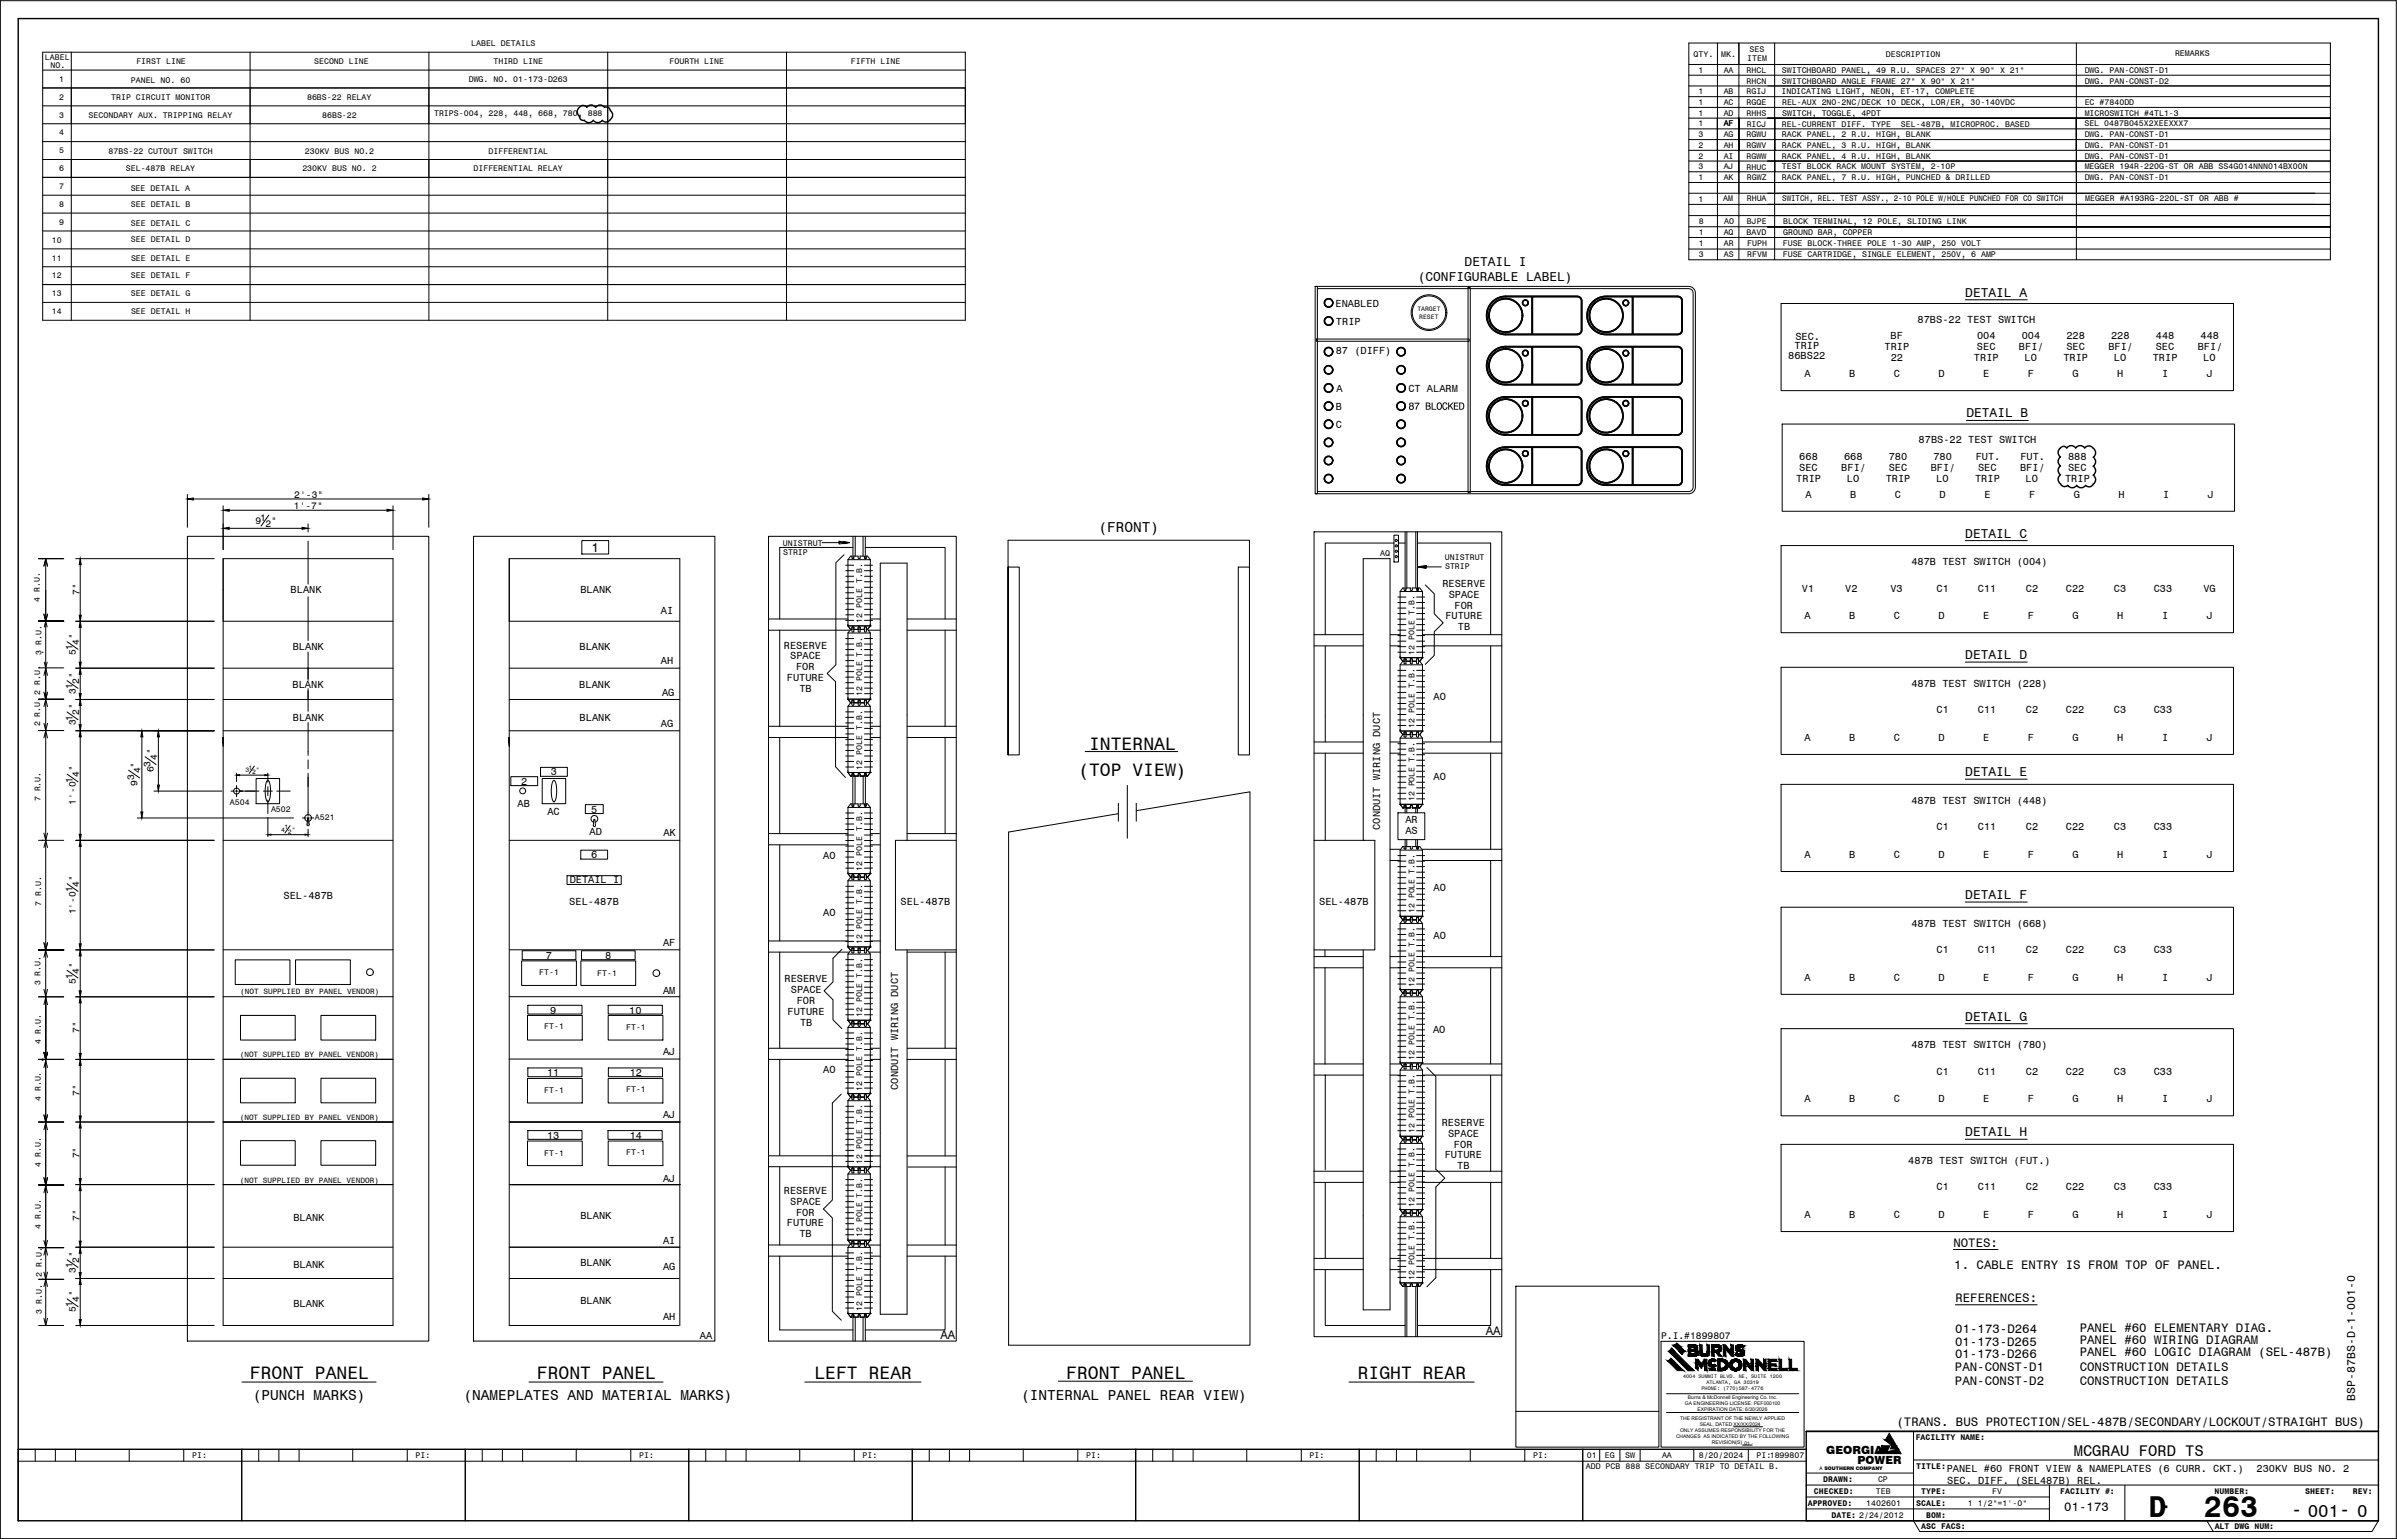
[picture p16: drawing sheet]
<svg xmlns="http://www.w3.org/2000/svg" width="851mm" height="546mm" viewBox="0 0 851 546" stroke-linecap="round" stroke-linejoin="round" font-family="sans-serif">
<defs><g id="words">
<g font-size="10.7">
<text x="763.1" y="538.8">D</text>
<text x="782.7" y="538.8">263</text>
</g>
<text font-size="7" x="813.6" y="538.3">-</text>
<text font-size="6.8" x="766.8" y="536.9">-</text>
<g font-size="6.4">
<text x="386.8" y="266.1">INTERNAL</text>
<text x="382.9" y="275.7">(TOP VIEW)</text>
<text x="88.7" y="489.8">FRONT PANEL</text>
<text x="190.6" y="489.8">FRONT PANEL</text>
<text x="289.2" y="489.8">LEFT REAR</text>
<text x="378.7" y="489.5">FRONT PANEL</text>
<text x="482.2" y="489.8">RIGHT REAR</text>
</g>
<text font-size="6.2" x="819.5" y="538.6">001- 0</text>
<text font-size="5.5" x="736.5" y="517">MCGRAU FORD TS</text>
<g font-size="5.1">
<text x="390.1" y="189">(FRONT)</text>
<text x="89.8" y="496.9">(PUNCH MARKS)</text>
<text x="164.6" y="496.9">(NAMEPLATES AND MATERIAL MARKS)</text>
<text x="362.6" y="496.9">(INTERNAL PANEL REAR VIEW)</text>
</g>
<g font-size="4.6">
<text x="520.1" y="94.4">DETAIL I</text>
<text x="503.5" y="99.8">(CONFIGURABLE LABEL)</text>
<text x="697.9" y="105.4">DETAIL A</text>
<text x="698.3" y="148.2">DETAIL B</text>
<text x="697.9" y="190.9">DETAIL C</text>
<text x="210" y="196.1">1</text>
<text x="697.9" y="234">DETAIL D</text>
<text x="697.9" y="275.6">DETAIL E</text>
<text x="697.9" y="319.2">DETAIL F</text>
<text x="697.9" y="362.4">DETAIL G</text>
<text x="697.9" y="403.4">DETAIL H</text>
</g>
<g font-size="4.4">
<text x="693.7" y="442.6">NOTES:</text>
<text x="694" y="450.5">1. CABLE ENTRY IS FROM TOP OF PANEL.</text>
<text x="694.4" y="462.3">REFERENCES:</text>
<text x="694.4" y="473.4">01-173-D264</text>
<text x="738.6" y="473.1">PANEL #60 ELEMENTARY DIAG.</text>
<text x="334" y="475.6">AA</text>
<text x="527.7" y="474">AA</text>
<text x="694.3" y="477.9">01-173-D265</text>
<text x="738.6" y="477.4">PANEL #60 WIRING DIAGRAM</text>
<text x="694.3" y="482.1">01-173-D266</text>
<text x="738.6" y="481.6">PANEL #60 LOGIC DIAGRAM (SEL-487B)</text>
<text x="694.3" y="486.8">PAN-CONST-D1</text>
<text x="694.3" y="491.7">PAN-CONST-D2</text>
<text x="738.6" y="486.9">CONSTRUCTION DETAILS</text>
<text x="738.6" y="491.8">CONSTRUCTION DETAILS</text>
<text x="673.5" y="506.3">(TRANS. BUS PROTECTION/SEL-487B/SECONDARY/LOCKOUT/STRAIGHT BUS)</text>
<text x="733.1" y="536.6">01-173</text>
</g>
<text font-size="4.1" x="836.4" y="497.4" transform="rotate(-90 836.4 497.4)">BSP-87BS-D-1-001-0</text>
<g font-size="4">
<text x="648.6" y="516.1">GEORGIA</text>
<text x="659.7" y="519.7">POWER</text>
</g>
<g font-size="3.7">
<text x="474.3" y="108.8">ENABLED</text>
<text x="474.5" y="115.3">TRIP</text>
<text x="681" y="114.6">87BS-22 TEST SWITCH</text>
<text x="474.4" y="125.8">87 (DIFF)</text>
<text x="637.3" y="124.1">TRIP</text>
<text x="637.6" y="120.7">SEC.</text>
<text x="669.3" y="124.3">TRIP</text>
<text x="671.4" y="120.5">BF</text>
<text x="702.1" y="124.4">SEC</text>
<text x="702.1" y="120.5">004</text>
<text x="717" y="124.3">BFI/</text>
<text x="718" y="120.5">004</text>
<text x="733.8" y="124.4">SEC</text>
<text x="733.8" y="120.5">228</text>
<text x="748.7" y="124.3">BFI/</text>
<text x="749.7" y="120.5">228</text>
<text x="765.6" y="124.4">SEC</text>
<text x="765.6" y="120.5">448</text>
<text x="780.5" y="124.3">BFI/</text>
<text x="781.5" y="120.5">448</text>
<text x="635.1" y="127.5">86BS22</text>
<text x="671.5" y="128.2">22</text>
<text x="701" y="128.2">TRIP</text>
<text x="719" y="128.2">LO</text>
<text x="732.8" y="128.2">TRIP</text>
<text x="750.7" y="128.2">LO</text>
<text x="764.5" y="128.2">TRIP</text>
<text x="782.5" y="128.2">LO</text>
<text x="640.8" y="133.9">A</text>
<text x="656.7" y="133.9">B</text>
<text x="672.5" y="133.9">C</text>
<text x="688.4" y="133.9">D</text>
<text x="704.3" y="133.9">E</text>
<text x="720.2" y="133.9">F</text>
<text x="736" y="133.9">G</text>
<text x="751.9" y="133.9">H</text>
<text x="767.8" y="133.9">I</text>
<text x="783.7" y="133.9">J</text>
<text x="474.6" y="139">A</text>
<text x="500.2" y="139">CT ALARM</text>
<text x="474.3" y="145.5">B</text>
<text x="500.1" y="145.5">87 BLOCKED</text>
<text x="474.4" y="151.9">C</text>
<text x="681.4" y="157.5">87BS-22 TEST SWITCH</text>
<text x="639" y="167.2">SEC</text>
<text x="639" y="163.4">668</text>
<text x="653.9" y="167.2">BFI/</text>
<text x="654.9" y="163.3">668</text>
<text x="670.7" y="163.4">780</text>
<text x="670.7" y="167.2">SEC</text>
<text x="685.7" y="167.2">BFI/</text>
<text x="686.6" y="163.3">780</text>
<text x="701.6" y="163.4">FUT.</text>
<text x="702.5" y="167.2">SEC</text>
<text x="717.4" y="167.2">BFI/</text>
<text x="717.5" y="163.3">FUT.</text>
<text x="734.4" y="163.4">888</text>
<text x="734.4" y="167.2">SEC</text>
<text x="637.9" y="171">TRIP</text>
<text x="655.9" y="171">LO</text>
<text x="669.7" y="171">TRIP</text>
<text x="687.6" y="171">LO</text>
<text x="701.4" y="171">TRIP</text>
<text x="719.4" y="171">LO</text>
<text x="733.4" y="171">TRIP</text>
<text x="641.2" y="176.7">A</text>
<text x="657.1" y="176.7">B</text>
<text x="673" y="176.7">C</text>
<text x="688.8" y="176.7">D</text>
<text x="704.7" y="176.7">E</text>
<text x="720.6" y="176.7">F</text>
<text x="736.5" y="176.7">G</text>
<text x="752.3" y="176.7">H</text>
<text x="768.2" y="176.7">I</text>
<text x="784.1" y="176.7">J</text>
<text x="678.8" y="200.6">487B TEST SWITCH (004)</text>
<text x="512.2" y="208.3">RESERVE</text>
<text x="103.2" y="210.6">BLANK</text>
<text x="206.1" y="210.5">BLANK</text>
<text x="514.5" y="212.2">SPACE</text>
<text x="639.9" y="210.1">V1</text>
<text x="655.3" y="210.1">V2</text>
<text x="671.3" y="210.1">V3</text>
<text x="687.7" y="210.1">C1</text>
<text x="702.4" y="210.1">C11</text>
<text x="719.5" y="210.1">C2</text>
<text x="733.6" y="210.1">C22</text>
<text x="750.7" y="210.1">C3</text>
<text x="764.9" y="210.1">C33</text>
<text x="782.5" y="210.1">VG</text>
<text x="234.7" y="218">AI</text>
<text x="513.3" y="219.9">FUTURE</text>
<text x="516.6" y="216.1">FOR</text>
<text x="640.8" y="219.8">A</text>
<text x="656.7" y="219.8">B</text>
<text x="672.5" y="219.8">C</text>
<text x="688.4" y="219.8">D</text>
<text x="704.3" y="219.8">E</text>
<text x="720.2" y="219.8">F</text>
<text x="736" y="219.8">G</text>
<text x="751.9" y="219.8">H</text>
<text x="767.8" y="219.8">I</text>
<text x="783.7" y="219.8">J</text>
<text x="517.8" y="223.7">TB</text>
<text x="104" y="230.8">BLANK</text>
<text x="205.8" y="230.8">BLANK</text>
<text x="278.4" y="230.3">RESERVE</text>
<text x="234.7" y="235.7">AH</text>
<text x="280.6" y="234.2">SPACE</text>
<text x="282.7" y="238">FOR</text>
<text x="103.9" y="244.3">BLANK</text>
<text x="205.7" y="244.3">BLANK</text>
<text x="279.4" y="241.8">FUTURE</text>
<text x="283.9" y="245.6">TB</text>
<text x="678.8" y="243.8">487B TEST SWITCH (228)</text>
<text x="235.1" y="247.3">AG</text>
<text x="509.1" y="248.7">AO</text>
<text x="104" y="255.8">BLANK</text>
<text x="205.8" y="255.8">BLANK</text>
<text x="687.7" y="253.3">C1</text>
<text x="702.4" y="253.3">C11</text>
<text x="719.5" y="253.3">C2</text>
<text x="733.6" y="253.3">C22</text>
<text x="750.7" y="253.3">C3</text>
<text x="764.9" y="253.3">C33</text>
<text x="234.7" y="258.2">AG</text>
<text x="640.8" y="263.1">A</text>
<text x="656.7" y="263.1">B</text>
<text x="672.5" y="263.1">C</text>
<text x="688.4" y="263.1">D</text>
<text x="704.3" y="263.1">E</text>
<text x="720.2" y="263.1">F</text>
<text x="736" y="263.1">G</text>
<text x="751.9" y="263.1">H</text>
<text x="767.8" y="263.1">I</text>
<text x="783.7" y="263.1">J</text>
<text x="195.6" y="275.3">3</text>
<text x="185.1" y="278.6">2</text>
<text x="509.1" y="277.1">AO</text>
<text x="183.8" y="286.5">AB</text>
<text x="678.8" y="285.4">487B TEST SWITCH (448)</text>
<text x="194.4" y="289.4">AC</text>
<text x="210" y="288.6">5</text>
<text x="499.1" y="292.3">AR</text>
<text x="209.4" y="296.6">AD</text>
<text x="235.6" y="296.9">AK</text>
<text x="490.2" y="294.6" transform="rotate(-90 490.2 294.6)">CONDUIT WIRING DUCT</text>
<text x="499.1" y="296.2">AS</text>
<text x="687.7" y="294.9">C1</text>
<text x="702.4" y="294.9">C11</text>
<text x="719.5" y="294.9">C2</text>
<text x="733.6" y="294.9">C22</text>
<text x="750.7" y="294.9">C3</text>
<text x="764.9" y="294.9">C33</text>
<text x="209.9" y="304.7">6</text>
<text x="292.4" y="304.9">AO</text>
<text x="640.8" y="304.6">A</text>
<text x="656.7" y="304.6">B</text>
<text x="672.5" y="304.6">C</text>
<text x="688.4" y="304.6">D</text>
<text x="704.3" y="304.6">E</text>
<text x="720.2" y="304.6">F</text>
<text x="736" y="304.6">G</text>
<text x="751.9" y="304.6">H</text>
<text x="767.8" y="304.6">I</text>
<text x="783.7" y="304.6">J</text>
<text x="202.3" y="313.6">DETAIL I</text>
<text x="509.1" y="316.4">AO</text>
<text x="100.7" y="319.4">SEL-487B</text>
<text x="202.2" y="321.3">SEL-487B</text>
<text x="319.8" y="321.3">SEL-487B</text>
<text x="468.5" y="321.3">SEL-487B</text>
<text x="292.4" y="325.3">AO</text>
<text x="678.8" y="329">487B TEST SWITCH (668)</text>
<text x="235.5" y="335.8">AF</text>
<text x="509.1" y="333.3">AO</text>
<text x="193.8" y="340.5">7</text>
<text x="214.9" y="340.5">8</text>
<text x="687.7" y="338.5">C1</text>
<text x="702.4" y="338.5">C11</text>
<text x="719.5" y="338.5">C2</text>
<text x="733.6" y="338.5">C22</text>
<text x="750.7" y="338.5">C3</text>
<text x="764.9" y="338.5">C33</text>
<text x="235.5" y="353">AM</text>
<text x="278.6" y="348.8">RESERVE</text>
<text x="280.9" y="352.7">SPACE</text>
<text x="640.8" y="348.2">A</text>
<text x="656.7" y="348.2">B</text>
<text x="672.5" y="348.2">C</text>
<text x="688.4" y="348.2">D</text>
<text x="704.3" y="348.2">E</text>
<text x="720.2" y="348.2">F</text>
<text x="736" y="348.2">G</text>
<text x="751.9" y="348.2">H</text>
<text x="767.8" y="348.2">I</text>
<text x="783.7" y="348.2">J</text>
<text x="195.4" y="359.9">9</text>
<text x="223.4" y="359.9">10</text>
<text x="283" y="356.6">FOR</text>
<text x="279.7" y="360.4">FUTURE</text>
<text x="284.1" y="364.2">TB</text>
<text x="508.9" y="366.8">AO</text>
<text x="235.5" y="374.5">AJ</text>
<text x="678.8" y="372.1">487B TEST SWITCH (780)</text>
<text x="194.3" y="382">11</text>
<text x="223.6" y="381.9">12</text>
<text x="292.4" y="380.8">AO</text>
<text x="687.7" y="381.6">C1</text>
<text x="702.4" y="381.6">C11</text>
<text x="719.5" y="381.6">C2</text>
<text x="733.6" y="381.6">C22</text>
<text x="750.7" y="381.6">C3</text>
<text x="764.9" y="381.6">C33</text>
<text x="318.9" y="386.9" transform="rotate(-90 318.9 386.9)">CONDUIT WIRING DUCT</text>
<text x="640.8" y="391.4">A</text>
<text x="656.7" y="391.4">B</text>
<text x="672.5" y="391.4">C</text>
<text x="688.4" y="391.4">D</text>
<text x="704.3" y="391.4">E</text>
<text x="720.2" y="391.4">F</text>
<text x="736" y="391.4">G</text>
<text x="751.9" y="391.4">H</text>
<text x="767.8" y="391.4">I</text>
<text x="783.7" y="391.4">J</text>
<text x="235.5" y="397">AJ</text>
<text x="512" y="399.8">RESERVE</text>
<text x="194.3" y="404.3">13</text>
<text x="223.6" y="404.5">14</text>
<text x="514.3" y="403.6">SPACE</text>
<text x="516.4" y="407.5">FOR</text>
<text x="513.1" y="411.3">FUTURE</text>
<text x="677.7" y="413.2">487B TEST SWITCH (FUT.)</text>
<text x="235.5" y="419.5">AJ</text>
<text x="517.5" y="415.1">TB</text>
<text x="278.4" y="423.9">RESERVE</text>
<text x="687.7" y="422.7">C1</text>
<text x="702.4" y="422.7">C11</text>
<text x="719.5" y="422.7">C2</text>
<text x="733.6" y="422.7">C22</text>
<text x="750.7" y="422.7">C3</text>
<text x="764.9" y="422.7">C33</text>
<text x="280.6" y="427.8">SPACE</text>
<text x="282.7" y="431.7">FOR</text>
<text x="104.2" y="433.4">BLANK</text>
<text x="206.1" y="432.9">BLANK</text>
<text x="279.4" y="435.5">FUTURE</text>
<text x="640.8" y="432.5">A</text>
<text x="656.7" y="432.5">B</text>
<text x="672.5" y="432.5">C</text>
<text x="688.4" y="432.5">D</text>
<text x="704.3" y="432.5">E</text>
<text x="720.2" y="432.5">F</text>
<text x="736" y="432.5">G</text>
<text x="751.9" y="432.5">H</text>
<text x="767.8" y="432.5">I</text>
<text x="783.7" y="432.5">J</text>
<text x="235.5" y="441.8">AI</text>
<text x="283.9" y="439.3">TB</text>
<text x="206.1" y="449.5">BLANK</text>
<text x="104.2" y="450.1">BLANK</text>
<text x="235.5" y="451.1">AG</text>
<text x="104.2" y="464">BLANK</text>
<text x="206.1" y="462.9">BLANK</text>
<text x="235.5" y="468.7">AH</text>
<text x="248.5" y="475.5">AA</text>
<text x="691.3" y="522.6">PANEL #60 FRONT VIEW &amp; NAMEPLATES (6 CURR. CKT.)</text>
<text x="691.5" y="526.9">SEC. DIFF. (SEL487B) REL.</text>
<text x="801.4" y="522.6">230KV BUS NO. 2</text>
</g>
<g font-size="3.4">
<text x="104.5" y="176.8">2'-3&quot;</text>
<text x="92.4" y="184.9">1</text>
<text x="104.4" y="180.9">1'-7&quot;</text>
<text x="90.8" y="186">9</text>
<text x="94.3" y="187.3">2</text>
<text x="96.3" y="186">&quot;</text>
<text x="28.2" y="211.3" transform="rotate(-90 28.2 211.3)">7&quot;</text>
<text x="26.9" y="226.9" transform="rotate(-90 26.9 226.9)">&quot;</text>
<text x="25.8" y="230.9" transform="rotate(-90 25.8 230.9)">1</text>
<text x="26.9" y="232.5" transform="rotate(-90 26.9 232.5)">5</text>
<text x="28.1" y="229" transform="rotate(-90 28.1 229)">4</text>
<text x="25.8" y="244.7" transform="rotate(-90 25.8 244.7)">1</text>
<text x="26.9" y="240.8" transform="rotate(-90 26.9 240.8)">&quot;</text>
<text x="28.2" y="242.9" transform="rotate(-90 28.2 242.9)">2</text>
<text x="26.9" y="251.9" transform="rotate(-90 26.9 251.9)">&quot;</text>
<text x="26.9" y="246.4" transform="rotate(-90 26.9 246.4)">3</text>
<text x="25.8" y="255.8" transform="rotate(-90 25.8 255.8)">1</text>
<text x="26.9" y="257.5" transform="rotate(-90 26.9 257.5)">3</text>
<text x="28.2" y="254" transform="rotate(-90 28.2 254)">2</text>
<text x="54.7" y="267.8" transform="rotate(-90 54.7 267.8)">&quot;</text>
<text x="55.8" y="269.8" transform="rotate(-90 55.8 269.8)">4</text>
<text x="26.9" y="273.9" transform="rotate(-90 26.9 273.9)">&quot;</text>
<text x="48.8" y="272.5" transform="rotate(-90 48.8 272.5)">&quot;</text>
<text x="50" y="274.6" transform="rotate(-90 50 274.6)">4</text>
<text x="53.5" y="272.3" transform="rotate(-90 53.5 272.3)">3</text>
<text x="54.7" y="274.2" transform="rotate(-90 54.7 274.2)">6</text>
<text x="25.8" y="277.9" transform="rotate(-90 25.8 277.9)">1</text>
<text x="28.1" y="276" transform="rotate(-90 28.1 276)">4</text>
<text x="47.6" y="277.1" transform="rotate(-90 47.6 277.1)">3</text>
<text x="48.8" y="279" transform="rotate(-90 48.8 279)">9</text>
<text x="26.9" y="285.7" transform="rotate(-90 26.9 285.7)">1'-0</text>
<text x="25.8" y="316.8" transform="rotate(-90 25.8 316.8)">1</text>
<text x="26.9" y="312.8" transform="rotate(-90 26.9 312.8)">&quot;</text>
<text x="28.1" y="314.9" transform="rotate(-90 28.1 314.9)">4</text>
<text x="26.9" y="324.6" transform="rotate(-90 26.9 324.6)">1'-0</text>
<text x="25.8" y="347.6" transform="rotate(-90 25.8 347.6)">1</text>
<text x="26.9" y="343.6" transform="rotate(-90 26.9 343.6)">&quot;</text>
<text x="28.1" y="345.7" transform="rotate(-90 28.1 345.7)">4</text>
<text x="26.9" y="349.2" transform="rotate(-90 26.9 349.2)">5</text>
<text x="28.2" y="366.9" transform="rotate(-90 28.2 366.9)">7&quot;</text>
<text x="28.2" y="389.1" transform="rotate(-90 28.2 389.1)">7&quot;</text>
<text x="28.2" y="411.3" transform="rotate(-90 28.2 411.3)">7&quot;</text>
<text x="28.2" y="433.6" transform="rotate(-90 28.2 433.6)">7&quot;</text>
<text x="26.9" y="446.4" transform="rotate(-90 26.9 446.4)">&quot;</text>
<text x="28.2" y="448.5" transform="rotate(-90 28.2 448.5)">2</text>
<text x="25.8" y="450.3" transform="rotate(-90 25.8 450.3)">1</text>
<text x="26.9" y="452" transform="rotate(-90 26.9 452)">3</text>
<text x="26.9" y="460.3" transform="rotate(-90 26.9 460.3)">&quot;</text>
<text x="25.8" y="464.2" transform="rotate(-90 25.8 464.2)">1</text>
<text x="26.9" y="465.9" transform="rotate(-90 26.9 465.9)">5</text>
<text x="28.1" y="462.4" transform="rotate(-90 28.1 462.4)">4</text>
<text x="589.9" y="475.4">P.I.#1899807</text>
</g>
<g font-size="2.9">
<text x="167.3" y="16.4">LABEL DETAILS</text>
<text x="15.9" y="21.4">LABEL</text>
<text x="48.4" y="22.6">FIRST LINE</text>
<text x="111.6" y="22.7">SECOND LINE</text>
<text x="175.2" y="22.7">THIRD LINE</text>
<text x="237.8" y="22.8">FOURTH LINE</text>
<text x="302.1" y="22.8">FIFTH LINE</text>
<text x="601.5" y="20.2">QTY.</text>
<text x="611.3" y="20.1">MK.</text>
<text x="620.5" y="21.7">ITEM</text>
<text x="621.3" y="18.6">SES</text>
<text x="669.7" y="20.2">DESCRIPTION</text>
<text x="772.4" y="20">REMARKS</text>
<text x="17.9" y="24.1">NO.</text>
<text x="21" y="29.1">1</text>
<text x="46.5" y="29.6">PANEL NO. 60</text>
<text x="166.5" y="29.1">DWG. NO. 01-173-D263</text>
<text x="603.2" y="25.8">1</text>
<text x="612.1" y="25.8">AA</text>
<text x="620.2" y="25.9">RHCL</text>
<text x="620.2" y="29.7">RHCN</text>
<text x="632.8" y="25.9">SWITCHBOARD PANEL, 49 R.U. SPACES 27&quot; X 90&quot; X 21&quot;</text>
<text x="632.8" y="29.7">SWITCHBOARD ANGLE FRAME 27&quot; X 90&quot; X 21&quot;</text>
<text x="740.3" y="25.9">DWG. PAN-CONST-D1</text>
<text x="740.3" y="29.8">DWG. PAN-CONST-D2</text>
<text x="21" y="35.4">2</text>
<text x="39.5" y="35.4">TRIP CIRCUIT MONITOR</text>
<text x="109.1" y="35.4">86BS-22 RELAY</text>
<text x="603.2" y="33.4">1</text>
<text x="612.1" y="33.5">AB</text>
<text x="620.2" y="33.5">RGIJ</text>
<text x="632.7" y="33.5">INDICATING LIGHT, NEON, ET-17, COMPLETE</text>
<text x="21" y="41.8">3</text>
<text x="154.2" y="41.2">TRIPS-004, 228, 448, 668, 780, 888</text>
<text x="603.2" y="37.2">1</text>
<text x="603.2" y="41.1">1</text>
<text x="612.1" y="37.3">AC</text>
<text x="612.1" y="41.1">AD</text>
<text x="620.2" y="37.3">RGQE</text>
<text x="620.2" y="41.1">RHHS</text>
<text x="632.9" y="37.3">REL-AUX 2NO-2NC/DECK 10 DECK, LOR/ER, 30-140VDC</text>
<text x="632.9" y="41.1">SWITCH, TOGGLE, 4PDT</text>
<text x="740.3" y="37.3">EC #7840DD</text>
<text x="740.3" y="41.1">MICROSWITCH #4TL1-3</text>
<text x="31.5" y="42.1">SECONDARY AUX. TRIPPING RELAY</text>
<text x="114.4" y="42.1">86BS-22</text>
<text x="603.2" y="44.8">1</text>
<text x="612.1" y="44.9">AF</text>
<text x="620.3" y="45">RICJ</text>
<text x="632.8" y="44.9">REL-CURRENT DIFF. TYPE</text>
<text x="675.1" y="44.9">SEL-487B, MICROPROC. BASED</text>
<text x="740.2" y="44.7">SEL 0487B045X2XEEXXX7</text>
<text x="21" y="48.1">4</text>
<text x="603.2" y="48.7">3</text>
<text x="603.2" y="52.5">2</text>
<text x="612.1" y="52.5">AH</text>
<text x="612.1" y="48.7">AG</text>
<text x="620.2" y="52.5">RGWV</text>
<text x="620.2" y="48.7">RGWU</text>
<text x="632.8" y="52.5">RACK PANEL, 3 R.U. HIGH, BLANK</text>
<text x="632.8" y="48.6">RACK PANEL, 2 R.U. HIGH, BLANK</text>
<text x="740.3" y="52.6">DWG. PAN-CONST-D1</text>
<text x="740.3" y="48.7">DWG. PAN-CONST-D1</text>
<text x="21" y="54.5">5</text>
<text x="38.6" y="54.6">87BS-22 CUTOUT SWITCH</text>
<text x="108.2" y="54.6">230KV BUS NO.2</text>
<text x="173.5" y="54.8">DIFFERENTIAL</text>
<text x="603.2" y="56.3">2</text>
<text x="612.1" y="56.3">AI</text>
<text x="612.1" y="59.9">AJ</text>
<text x="620.2" y="56.4">RGWW</text>
<text x="632.8" y="56.4">RACK PANEL, 4 R.U. HIGH, BLANK</text>
<text x="632.8" y="59.9">TEST BLOCK RACK MOUNT SYSTEM, 2-10P</text>
<text x="740.3" y="56.4">DWG. PAN-CONST-D1</text>
<text x="740.3" y="59.9">MEGGER 194R-220G-ST OR ABB SS4G014NNN014BX00N</text>
<text x="21" y="60.8">6</text>
<text x="44.7" y="60.6">SEL-487B RELAY</text>
<text x="107.4" y="60.6">230KV BUS NO. 2</text>
<text x="168.1" y="60.8">DIFFERENTIAL RELAY</text>
<text x="603.2" y="63.9">1</text>
<text x="603.2" y="60.1">3</text>
<text x="612.1" y="63.9">AK</text>
<text x="620.2" y="60.4">RHUC</text>
<text x="620.4" y="64">RGWZ</text>
<text x="632.8" y="64">RACK PANEL, 7 R.U. HIGH, PUNCHED &amp; DRILLED</text>
<text x="740.3" y="64">DWG. PAN-CONST-D1</text>
<text x="21" y="67.1">7</text>
<text x="46.4" y="67.7">SEE DETAIL A</text>
<text x="603.2" y="71.7">1</text>
<text x="611.9" y="71.5">AM</text>
<text x="620.3" y="71.5">RHUA</text>
<text x="632.9" y="71.5">SWITCH, REL. TEST ASSY., 2-10 POLE W/HOLE PUNCHED FOR CO SWITCH</text>
<text x="740.5" y="71.5">MEGGER #A193RG-220L-ST OR ABB #</text>
<text x="21" y="73.5">8</text>
<text x="46.5" y="73.5">SEE DETAIL B</text>
<text x="21" y="79.8">9</text>
<text x="46.5" y="80.1">SEE DETAIL C</text>
<text x="603.4" y="79.6">8</text>
<text x="603.4" y="83.5">1</text>
<text x="612.1" y="83.5">AQ</text>
<text x="612.3" y="79.6">AO</text>
<text x="620.2" y="83.5">BAVD</text>
<text x="620.4" y="79.5">BJPE</text>
<text x="633.3" y="83.5">GROUND BAR, COPPER</text>
<text x="633.3" y="79.6">BLOCK TERMINAL, 12 POLE, SLIDING LINK</text>
<text x="18.4" y="86.2">10</text>
<text x="46.5" y="86">SEE DETAIL D</text>
<text x="603.4" y="87.3">1</text>
<text x="612.2" y="87.3">AR</text>
<text x="620.5" y="87.3">FUPH</text>
<text x="633.1" y="87.3">FUSE BLOCK-THREE POLE 1-30 AMP, 250 VOLT</text>
<text x="18.4" y="92.5">11</text>
<text x="46.5" y="92.6">SEE DETAIL E</text>
<text x="603.4" y="91.3">3</text>
<text x="612.2" y="91.3">AS</text>
<text x="620.5" y="91.3">RFVM</text>
<text x="633.1" y="91.3">FUSE CARTRIDGE, SINGLE ELEMENT, 250V, 6 AMP</text>
<text x="18.4" y="98.9">12</text>
<text x="46.5" y="98.7">SEE DETAIL F</text>
<text x="18.4" y="105.2">13</text>
<text x="46.5" y="105">SEE DETAIL G</text>
<text x="18.4" y="111.6">14</text>
<text x="46.5" y="111.6">SEE DETAIL H</text>
<text x="278.1" y="193.9">UNISTRUT</text>
<text x="278.1" y="197">STRIP</text>
<text x="490.2" y="197.4">AQ</text>
<text x="513.1" y="198.9">UNISTRUT</text>
<text x="513.2" y="202">STRIP</text>
<text x="14.2" y="213.8" transform="rotate(-90 14.2 213.8)">4 R.U.</text>
<text x="306.2" y="221.2" transform="rotate(-90 306.2 221.2)">12 POLE T.B.</text>
<text x="14.8" y="232.6" transform="rotate(-90 14.8 232.6)">3 R.U.</text>
<text x="502.3" y="232.5" transform="rotate(-90 502.3 232.5)">12 POLE T.B.</text>
<text x="306.2" y="247.2" transform="rotate(-90 306.2 247.2)">12 POLE T.B.</text>
<text x="14.3" y="257.9" transform="rotate(-90 14.3 257.9)">2 R.U. 2 R.U.</text>
<text x="502.3" y="258.5" transform="rotate(-90 502.3 258.5)">12 POLE T.B.</text>
<text x="306.2" y="273.2" transform="rotate(-90 306.2 273.2)">12 POLE T.B.</text>
<text x="14.4" y="284.6" transform="rotate(-90 14.4 284.6)">7 R.U.</text>
<text x="81.6" y="286">A504</text>
<text x="502.3" y="284.5" transform="rotate(-90 502.3 284.5)">12 POLE T.B.</text>
<text x="96.2" y="288.2">A502</text>
<text x="111.9" y="291.3">A521</text>
<text x="306.2" y="309.1" transform="rotate(-90 306.2 309.1)">12 POLE T.B.</text>
<text x="14.6" y="321.6" transform="rotate(-90 14.6 321.6)">7 R.U.</text>
<text x="502.3" y="324.3" transform="rotate(-90 502.3 324.3)">12 POLE T.B.</text>
<text x="306.2" y="335.2" transform="rotate(-90 306.2 335.2)">12 POLE T.B.</text>
<text x="191.5" y="346.3">FT-1</text>
<text x="212.1" y="346.6">FT-1</text>
<text x="14.4" y="349.9" transform="rotate(-90 14.4 349.9)">3 R.U.</text>
<text x="502.3" y="350.3" transform="rotate(-90 502.3 350.3)">12 POLE T.B.</text>
<text x="193.3" y="365.3">FT-1</text>
<text x="222.4" y="365.7">FT-1</text>
<text x="306.2" y="361.2" transform="rotate(-90 306.2 361.2)">12 POLE T.B.</text>
<text x="14.5" y="370.6" transform="rotate(-90 14.5 370.6)">4 R.U.</text>
<text x="502.3" y="376.4" transform="rotate(-90 502.3 376.4)">12 POLE T.B.</text>
<text x="193.3" y="388">FT-1</text>
<text x="222.4" y="387.7">FT-1</text>
<text x="306.2" y="387.2" transform="rotate(-90 306.2 387.2)">12 POLE T.B.</text>
<text x="14.5" y="391" transform="rotate(-90 14.5 391)">4 R.U.</text>
<text x="502.3" y="402.4" transform="rotate(-90 502.3 402.4)">12 POLE T.B.</text>
<text x="193.3" y="410.4">FT-1</text>
<text x="222.4" y="410.1">FT-1</text>
<text x="306.2" y="413.3" transform="rotate(-90 306.2 413.3)">12 POLE T.B.</text>
<text x="14.5" y="414.3" transform="rotate(-90 14.5 414.3)">4 R.U.</text>
<text x="502.3" y="428.4" transform="rotate(-90 502.3 428.4)">12 POLE T.B.</text>
<text x="14.5" y="436.3" transform="rotate(-90 14.5 436.3)">4 R.U.</text>
<text x="306.2" y="439.3" transform="rotate(-90 306.2 439.3)">12 POLE T.B.</text>
<text x="14.8" y="453.4" transform="rotate(-90 14.8 453.4)">2 R.U.</text>
<text x="502.3" y="454.5" transform="rotate(-90 502.3 454.5)">12 POLE T.B.</text>
<text x="14.8" y="466.6" transform="rotate(-90 14.8 466.6)">3 R.U.</text>
<text x="306.2" y="465.3" transform="rotate(-90 306.2 465.3)">12 POLE T.B.</text>
<text x="680.3" y="511.3">FACILITY NAME:</text>
<text x="68.2" y="517.7">PI:</text>
<text x="147.6" y="517.7">PI:</text>
<text x="227" y="517.7">PI:</text>
<text x="306.3" y="517.7">PI:</text>
<text x="385.7" y="517.7">PI:</text>
<text x="465.1" y="517.7">PI:</text>
<text x="544.5" y="517.7">PI:</text>
<text x="563.2" y="521.8">ADD PCB 888 SECONDARY TRIP TO DETAIL B.</text>
<text x="563.5" y="517.7">01</text>
<text x="570" y="517.7">EG</text>
<text x="577.1" y="517.7">SW</text>
<text x="590.2" y="517.7">AA</text>
<text x="603.3" y="517.7">8/20/2024</text>
<text x="623.8" y="517.7">PI:1899807</text>
<text x="680.5" y="521.5">TITLE:</text>
<text x="647.5" y="526.2">DRAWN:</text>
<text x="666.9" y="526.2">CP</text>
<text x="644.2" y="530.4">CHECKED:</text>
<text x="666.2" y="530.4">TEB</text>
<text x="682.3" y="530.4">TYPE:</text>
<text x="707.5" y="530.4">FV</text>
<text x="731.7" y="530.4">FACILITY #:</text>
<text x="786.4" y="530.4">NUMBER:</text>
<text x="818.7" y="530.4">SHEET:</text>
<text x="835.6" y="530.5">REV:</text>
<text x="642" y="534.7">APPROVED:</text>
<text x="650.4" y="538.9">DATE: 2/24/2012</text>
<text x="662.8" y="534.7">1402601</text>
<text x="680.5" y="534.7">SCALE:</text>
<text x="684" y="538.9">BOM:</text>
<text x="698.9" y="534.7">1 1/2&quot;=1'-0&quot;</text>
<text x="682.3" y="542.9">ASC FACS:</text>
<text x="786.5" y="542.9">ALT DWG NUM:</text>
</g>
<g font-size="2.7">
<text x="85.3" y="353">(NOT SUPPLIED BY PANEL VENDOR)</text>
<text x="85.1" y="375.4">(NOT SUPPLIED BY PANEL VENDOR)</text>
<text x="85.1" y="397.8">(NOT SUPPLIED BY PANEL VENDOR)</text>
<text x="85.1" y="419.9">(NOT SUPPLIED BY PANEL VENDOR)</text>
</g>
<g font-size="2.3">
<text x="503.3" y="110.5">TARGET</text>
<text x="504" y="113.1">RESET</text>
<text x="87.2" y="274.1">3</text>
<text x="88.3" y="273.3">1</text>
<text x="89.5" y="274.9">2</text>
<text x="90.9" y="274.1">&quot;</text>
<text x="99.9" y="295.3">4</text>
<text x="101" y="294.5">1</text>
<text x="102.2" y="296.1">2</text>
<text x="103.6" y="295.3">&quot;</text>
</g>
<g font-size="1.8">
<text x="597.7" y="489.2">4004 SUMMIT BLVD. NE, SUITE 1200</text>
<text x="606" y="491.3">ATLANTA, GA 30319</text>
<text x="599.4" y="496.7">Burns &amp; McDonnell Engineering Co. Inc.</text>
<text x="604.3" y="493.5">PHONE: (770)587-4776</text>
<text x="598.3" y="498.8">GA ENGINEERING LICENSE: PEF000100</text>
<text x="602.8" y="501">EXPIRATION DATE: 6/30/2026</text>
<text x="596.6" y="508.6">ONLY ASSUMES RESPONSIBILITY FOR THE</text>
<text x="596.7" y="504.3">THE REGISTRANT OF THE NEWLY APPLIED</text>
<text x="603.7" y="506.4">SEAL, DATED XX/XX/2024 .</text>
<text x="595.2" y="510.7">CHANGES AS INDICATED BY THE FOLLOWING</text>
<text x="607.9" y="512.9">REVISION(S) 01 .</text>
</g>
<text font-size="1.7" x="646.2" y="522.1">A SOUTHERN COMPANY</text>
</g></defs>
<!-- layer: 0 -->
<g fill="none" stroke="#000" stroke-width=".36">
<path d="M25.3 18.5v95.2M88.8 18.5v95.2M152.3 18.5v95.2M215.8 18.5v95.2M279.3 18.5v95.2M599.8 15.3h227.8v76.9h-227.8zM609.9 15.3v77M617.5 15.3v77M630.2 15.3v76.9M737.4 15.3v76.9M15.2 24.9h327.6M342.8 31.2h-327.6h327.6v6.4h-327.6"/>
<path d="M599.8 22.9h227.8M599.8 26.7h227.8M599.8 30.5h227.8M599.8 34.3h227.8M599.8 38.1h227.8M15.2 43.9h327.6M15.2 50.3h327.6M15.2 56.6h327.6M599.8 41.9h227.8M599.8 49.6h227.8M599.8 53.4h227.8M599.8 57.2h227.8"/>
<path d="M599.8 45.8h227.8M617.5 45.8v-3.9v3.9M630.2 49.6v7.6M15.2 63h327.6M15.2 69.3h327.6M15.2 75.7h327.6M342.8 69.3v31.8M342.8 69.3v-50.8h-327.6v95.2h327.6v-12.7M599.8 61h227.8M599.8 64.8h227.8M599.8 68.6h227.8M599.8 72.6h227.8"/>
<path d="M599.8 76.6h227.8M15.2 82h327.6M15.2 88.4h327.6M15.2 94.7h327.6M599.8 80.5h227.8M599.8 84.3h227.8M599.8 88.4h227.8M827.6 80.5h-199.8h199.8M15.2 101h327.6M15.2 107.4h327.6M467.1 101.7h.7v73.6h-.7zM467.1 101.7h132.1a2.73 2.73 0 0 1 2.9 3.6v66.8a2.74 2.74 0 0 1-3.5 3.2h-131.5"/>
<path d="M467.8 102.5h130.9a2.03 2.03 0 0 1 2.1 .4 2.03 2.03 0 0 1 .5 2.2v66.3a2.95 2.95 0 0 1-1 3l-132.5 .1M521.4 102.1h.7v72.8h-.7zM529.8 107.2a9.1 9.1 0 0 1 7.6-2.1h21.2a2.39 2.39 0 0 1 3.2 1.7v8a4.2 4.2 0 0 1-.7 3.8l-.9 .3h-24.6a6.9 6.9 0 0 1-7-3.8 6.9 6.9 0 0 1 1.2-7.9zM529.9 107.5a9 9 0 0 1 7.4-2.1h6.7v13.2h-6.6a8.2 8.2 0 0 1-8.1-2.9 6.6 6.6 0 0 1 .6-8.2zM530 107.4a8.9 8.9 0 0 1 7.4-2h6.6v13.2h-8.4a6.6 6.6 0 0 1-6.8-3.6 6.6 6.6 0 0 1 1.2-7.6zM530 107a10 10 0 0 1 7.3-1.9h21.5a2.21 2.21 0 0 1 3 1.8v7.8a4.5 4.5 0 0 1-.6 3.8l-1 .4h-22.8a8.4 8.4 0 0 1-8.4-3.1 6.9 6.9 0 0 1 1-8.8zM544.3 105.4h13.2a5.1 5.1 0 0 1 3.7 .5l.4 .8v9.6a1.88 1.88 0 0 1-.6 2 1.88 1.88 0 0 1-2 .3h-14.7zM565.4 107.3a9.2 9.2 0 0 1 7.5-2.2h20.5a4.1 4.1 0 0 1 3.9 .9l.2 .8v6.9a8 8 0 0 1-.4 4.5l-.1 .2a8.6 8.6 0 0 1-5.1 .5h-20.7a6.9 6.9 0 0 1-6.9-3.8 6.9 6.9 0 0 1 1.1-7.8zM565.4 107.2a9.6 9.6 0 0 1 7.6-2.1h20.5a4.1 4.1 0 0 1 3.7 .8l.3 .8v7.1a7.7 7.7 0 0 1-.4 4.5 4.5 4.5 0 0 1-3.7 .6h-21.9a6.9 6.9 0 0 1-7.2-3.7 6.9 6.9 0 0 1 1.1-8zM565.5 107.6a9.2 9.2 0 0 1 7.7-2.2h6.5v13.2h-7.4a6.9 6.9 0 0 1-8.4-7.8l.5-1.6zM565.8 107.2a10 10 0 0 1 7.5-1.8h6.4v13.2h-7.9a6.7 6.7 0 0 1-7.2-3.5 6.7 6.7 0 0 1 1.2-7.9zM579.9 105.4h14a2.66 2.66 0 0 1 3.3 1.3v8.7a2.7 2.7 0 0 1-1.1 3.2h-16.1z"/>
<path d="M579.9 105.4h11.9a8.6 8.6 0 0 1 5.1 .5l.3 .7v8.8a2.82 2.82 0 0 1-1 3.1l-16.3 .1zM632.5 107.8h160.7v30.9h-160.7zM697.9 106.4h22.1M467.4 120.4h54.4v.8h-54.4zM529.9 125a10 10 0 0 1 7.4-2h20.2a5.5 5.5 0 0 1 3.9 .6l.4 .9v9.5a2.19 2.19 0 0 1-.6 2.3 2.19 2.19 0 0 1-2.3 .4h-20a15.6 15.6 0 0 1-7.6-.9 6.9 6.9 0 0 1-1.4-10.8zM530 125.2a8.7 8.7 0 0 1 7.4-2h6.6v13.2h-8.4a6.6 6.6 0 0 1-6.8-3.6 6.6 6.6 0 0 1 1.2-7.6zM530.1 124.7a10.8 10.8 0 0 1 7.6-1.7h20.3a3.4 3.4 0 0 1 3.7 1.1l.1 9.8a2.17 2.17 0 0 1-.4 2.2 2.17 2.17 0 0 1-2.3 .6h-21.7a8.5 8.5 0 0 1-8.7-3.6 6.9 6.9 0 0 1 1.4-8.4zM530.2 125a9.8 9.8 0 0 1 7.1-1.8h6.7v13.2h-6.6a8.6 8.6 0 0 1-7.7-2.3 6.6 6.6 0 0 1 .5-9.1zM544.3 123.2h13.7a3.1 3.1 0 0 1 3.5 1l.1 9.8a1.86 1.86 0 0 1-.5 2 1.86 1.86 0 0 1-1.9 .4h-14.9zM565.4 125.1a9.2 9.2 0 0 1 7.5-2.1h20.5a4.2 4.2 0 0 1 3.9 .9l.2 8.3a5.7 5.7 0 0 1-.5 4 9 9 0 0 1-5.1 .5h-20.7a6.9 6.9 0 0 1-6.9-3.7 6.9 6.9 0 0 1 1.1-7.9zM565.4 125.1a9.7 9.7 0 0 1 7.6-2.1h20.1a4.8 4.8 0 0 1 4.1 .8l.3 .8v7.1a7.8 7.8 0 0 1-.4 4.4 4.6 4.6 0 0 1-3.7 .6h-21.9a6.9 6.9 0 0 1-7.2-3.7 6.9 6.9 0 0 1 1.1-7.9zM565.5 125.4a9 9 0 0 1 7.7-2.2h6.5v13.2h-7.4a6.9 6.9 0 0 1-8.4-7.8l.5-1.5z"/>
<path d="M565.6 125.3a9.3 9.3 0 0 1 7.7-2.1h6.4v13.2h-7.9a6.7 6.7 0 0 1-7.1-3.3 6.7 6.7 0 0 1 .9-7.8zM579.9 123.2h13.7a3.6 3.6 0 0 1 3.4 .7l.2 .7v9a2.03 2.03 0 0 1-2.3 2.8h-15zM579.9 123.2h12.8a6.8 6.8 0 0 1 4 .4 3.9 3.9 0 0 1 .5 3.2v6.3a2.81 2.81 0 0 1-1.1 3.3h-15.9a.58 .58 0 0 1-.3-.9zM529.8 142.9a9 9 0 0 1 7.3-2.1h20.9a3.4 3.4 0 0 1 3.7 1.1l.1 10a2.1 2.1 0 0 1-2.7 2.7h-21.7a8.6 8.6 0 0 1-8.7-3.6 6.8 6.8 0 0 1 1.1-8.1zM529.9 142.8a9.9 9.9 0 0 1 7.4-2h20.2a5.4 5.4 0 0 1 3.9 .6l.4 .9v9.6a2.2 2.2 0 0 1-.6 2.3 2.2 2.2 0 0 1-2.3 .4h-20a13.3 13.3 0 0 1-8.4-1.5 6.9 6.9 0 0 1-.6-10.3zM529.9 143.1a9 9 0 0 1 7.4-2h6.7v13.2h-6.6a8.2 8.2 0 0 1-8.1-2.9 6.6 6.6 0 0 1 .6-8.3zM530 143.1a8.9 8.9 0 0 1 7.4-2h6.6v13.2h-8.4a6.6 6.6 0 0 1-6.8-3.7 6.6 6.6 0 0 1 1.2-7.5zM544.3 158.9h13.7a3.1 3.1 0 0 1 3.5 1l.1 9.8a1.96 1.96 0 0 1-.6 2.1 1.96 1.96 0 0 1-2.1 .3h-14.6zM544.3 141.1h13.7a3.1 3.1 0 0 1 3.5 .9l.1 9.9a1.86 1.86 0 0 1-.5 1.9 1.86 1.86 0 0 1-1.9 .5h-14.9zM565.5 142.8a9.8 9.8 0 0 1 7.4-2h20.2a5.4 5.4 0 0 1 4 .6l.4 .9v9.6a2.2 2.2 0 0 1-.6 2.3 2.2 2.2 0 0 1-2.3 .4h-20a14.3 14.3 0 0 1-8.1-1.2 6.9 6.9 0 0 1-1-10.6zM565.6 143.2a9.4 9.4 0 0 1 7.7-2.1h6.4v13.2h-7.9a6.7 6.7 0 0 1-7.1-3.3 6.7 6.7 0 0 1 .9-7.8zM565.8 142.6a10.8 10.8 0 0 1 7.5-1.8h20.4a3.6 3.6 0 0 1 3.6 .9l.2 .7v9.5a2.1 2.1 0 0 1-2.7 2.7h-22.2a7.5 7.5 0 0 1-9.1-6.6 7 7 0 0 1 2.3-5.4z"/>
<path d="M565.8 143a9.3 9.3 0 0 1 7.4-1.9h6.5v13.2h-7.4a6.9 6.9 0 0 1-8.4-7.9l.9-2.2zM579.9 158.9h13.3a5.2 5.2 0 0 1 3.7 .5l.3 .8v9.7a1.87 1.87 0 0 1-.5 1.9 1.87 1.87 0 0 1-2 .3h-14.4a.3 .3 0 0 1-.4 0 .3 .3 0 0 1 0-.4zM580 141.1h13.2a5.2 5.2 0 0 1 3.7 .5l.3 .8v9.6a1.87 1.87 0 0 1-.5 2 1.87 1.87 0 0 1-2 .3h-14.8zM632.9 150.6h160.7v30.9h-160.7zM698.3 149.3h22M66.5 175.6v11.6M68.7 177.2h81.4M79.2 179.6v15.6M139.6 179.6v15.6M152.3 175.6v11.6M529.6 160.9a9.3 9.3 0 0 1 7.3-2.3h20.8a4.2 4.2 0 0 1 3.8 .8 10.2 10.2 0 0 1 .3 4.7v2.8a8.4 8.4 0 0 1-.4 4.9l-.2 .2a14.5 14.5 0 0 1-6.2 .4h-18.3a7.3 7.3 0 0 1-8.8-7.9 7.2 7.2 0 0 1 1.7-3.6zM529.8 161.1a9.1 9.1 0 0 1 7.7-2.2h6.5v13.2h-7.8a6.7 6.7 0 0 1-7.1-3.2 6.7 6.7 0 0 1 .7-7.8z"/>
<path d="M529.9 161a9.3 9.3 0 0 1 7.8-2.1h6.3v13.2h-7.9a6.7 6.7 0 0 1-7.1-3.3 6.7 6.7 0 0 1 .9-7.8zM565.5 161.1a9.2 9.2 0 0 1 7.7-2.2h6.5v13.2h-7.4a6.9 6.9 0 0 1-8.2-8.6zM565.5 160.6a9.9 9.9 0 0 1 7.4-2h20.2a5.4 5.4 0 0 1 4 .7l.4 .9v9.5a2.2 2.2 0 0 1-.6 2.3 2.2 2.2 0 0 1-2.3 .4h-20a14.3 14.3 0 0 1-8.1-1.2 6.9 6.9 0 0 1-1-10.6zM565.6 161a9.3 9.3 0 0 1 7.7-2.1h6.4v13.2h-7.9a6.7 6.7 0 0 1-7.1-3.3 6.7 6.7 0 0 1 .9-7.8zM565.8 160.4a9.3 9.3 0 0 1 6.9-1.8h21a3.4 3.4 0 0 1 3.7 1.2l.1 10a2.1 2.1 0 0 1-2.7 2.6h-22.2a7.5 7.5 0 0 1-9.1-6.5 7.1 7.1 0 0 1 2.3-5.5zM13.7 198.4h8.9M15 198.4h.1M16.2 198.4v138.9M26.9 198.4h49.2M66.5 190.4h85.8v285.8h-85.8zM79.2 198.4h60.4v272.2h-60.4zM81.4 181.2h56"/>
<path d="M81.4 187.6h25.9M95.4 182.9l-2.7 3.9M109.4 186v2.9M109.4 192.1v15.3M168.1 190.4h85.8v285.8h-85.8zM180.8 198.4v22.2h60.6M180.8 198.4h60.6v272.2M180.8 198.4v272.2h60.4M206.6 192h9.6v4.7h-9.6zM272.9 190.4h66.7v285.8h-66.7zM292 192.7h9M298 192.2l3 .5-3 .5z"/>
<path d="M299.5 192.3l2.3 .4-2.3 .4zM299.5 192.4l1.5 .3-1.5 .2zM299.5 192.5l.8 .2-.8 .1zM299.7 197l-2.9 2.8v36.3l-3 3 2.9 3v30.1l3.5 3.8M301.1 198.7v23.5M301.1 198.7h8M302.5 197.5h-.4l-1 1.2M302.5 197.5l.1 .7 .3 .2 .3-.2v-.7h1.6v.7l.3 .2 .3-.2 .1-.7h1.5v.7l.3 .2 .3-.2 .1-.7h.4l1 1.2M302.9 194.4h-26v25.4M302.9 190.4v8M303.7 190.4v7M306.5 190.4v7"/>
<path d="M307.3 194.4h28.3v25.4M307.3 190.4v8M309.1 198.7v23.5M466.7 188.8h66.6v285.8h-66.6zM495 192.8h-24.4v32.6M495 190h1.6v9.6h-1.6zM496.6 192.8h2.4M499 188.8v20.9M499.6 188.8v20M502.8 188.8v20M503.4 192.8h26v32.6M503.4 188.8v20.9"/>
<path d="M632.5 193.7h160.7v31h-160.7zM697.9 192h22M15.6 201l.6-2.5 .7 2.5M15.6 218.1l.6 2.5 .7-2.5M28.5 200.5v18M109.4 211.9v15.5M272.9 219.8h28.2M300.3 218.3h2.9M300.3 216.4h2.9M300.3 214.4h2.9M300.3 212.4h2.9M300.3 210.5h2.9"/>
<path d="M300.3 208.5h2.9M300.3 206.6h2.9M300.3 204.6h2.9M300.3 202.6h2.9M300.3 200.7h2.9M307 218.3h2.9M307 216.4h2.9M307 214.4h2.9M307 212.4h2.9M307 210.5h2.9M307 208.5h2.9M307 206.6h2.9"/>
<path d="M307 204.6h2.9M307 202.6h2.9M307 200.7h2.9M309.1 219.8h3.5M322.1 219.8h17.5M439.8 201.4h3.9v66.6h-3.9zM443.7 201.4v-9.6h-85.7v76.2h4v-66.6h-4v66.6M496.4 219.8h2.9M496.4 217.9h2.9M496.4 215.9h2.9M496.4 213.9h2.9M496.4 212h2.9"/>
<path d="M497.2 210l1-1.2h.4l.3 .9 .4-.2v-.7h1.5l.3 .9 .4-.2v-.7h1.6l.2 .9 .4-.2 .1-.7h.4l1 1.2M497.2 210v23.5M497.2 210h8M503.1 219.8h2.8M503.1 217.9h2.8M503.1 215.9h2.8M503.1 213.9h2.8M503.1 212h2.8M503.4 201.3l3-.5v1zM503.4 201.3h8.5M504.1 201.3l2.3-.4v.8zM504.9 201.3l1.5-.2v.5z"/>
<path d="M505.2 210v23.5M505.7 201.3l.7-.1v.2zM506.2 207.7l3.2 3.2v7.1l3.1 3.1-3.1 3.2v8.4l-3.2 3.2M13.7 220.5h8.9h-8.9M13.7 220.5h8.9M13.7 237.1h8.9M15 231.6h.1M15.6 239.8l.6-2.5 .7 2.5M15.7 222.6l.5-2 .5 2M15.7 235.1l.5 2 .5-2M23.8 227.8l3.9 2.8M26.9 220.6h49.2"/>
<path d="M26.9 237.3h49.2M28.5 222.7v12.4M28.5 239.4v6.8M79.2 220.6h60.4M79.2 237.3h60.4M109.4 231.5v10M180.8 237.3h60.6M272.9 223.8h29.1M276.9 223.8v34.1M300.3 220.3h2.9M300.3 238.5h2.9M300.3 236.5h2.9"/>
<path d="M300.3 234.6h2.9M300.3 232.6h2.9M300.3 230.6h2.9M300.3 228.7h2.9M300.3 226.7h2.9M301.1 224.8v23.5M301.1 222.2h8M301.1 222.2l1 1.3M301.1 224.8h8M302.1 223.5h.4M302.1 223.5l-1 1.3M302.7 222.6l.5 .2v1.3l-.3 .3-.4-.3z"/>
<path d="M303.2 223.5h1.6M304.9 222.6l.6 .2v1.3l-.4 .3-.3-.3zM305.5 223.5h1.5l.1-.9 .6 .2v1.3l-.3 .3-.4-.1v-.8zM307 220.3h2.9M307 238.5h2.9M307 236.5h2.9M307 234.6h2.9M307 232.6h2.9M307 230.6h2.9M307 228.7h2.9M307 226.7h2.9M307.7 223.5h.4"/>
<path d="M308.1 223.5l1 1.3M308.3 223.8h4.3M309.1 221.7v.5h.4M309.1 224.8v23.5M309.1 222.2l-1 1.3M322.1 223.8h17.5M335.6 223.8v34.1M466.7 229.3h17.4M466.7 225.4h17.4M470.6 229.3v34.2M493.7 229.3h3.5M493.7 225.4h3.5"/>
<path d="M496.4 223.7h2.9M496.4 231.6h2.9M496.4 229.6h2.9M496.4 227.7h2.9M496.4 225.7h2.9M496.4 221.8h2.9M496.4 240h2.9M496.4 238h2.9M497.2 236.1v23.5M497.2 233.5h8M497.2 233.5l1 1.3M497.2 236.1h8"/>
<path d="M498.2 234.8h.4M498.2 234.8l-1 1.3M498.7 234l.3-.2 .3 .3v1.4l-.3 .2-.4-.2zM499.3 234.8h1.5M500.8 234.8l.1-.8 .5-.1 .1 1.6-.3 .2-.3-.2M500.8 234.8v.7M503.1 223.7h2.8M503.1 231.6h2.8M503.1 229.6h2.8M503.1 227.7h2.8M503.1 225.7h2.8M503.1 221.8h2.8"/>
<path d="M503.1 240h2.8M503.1 238h2.8M503.1 235.5l.3 .2 .4-.2-.2-1.6-.5 .1v.8h-1.6h1.6v.7M503.8 234.8h.4M504.2 234.8l1 1.3M505.2 233v.5h.3M505.2 229.3h28.1M505.2 225.4h28.1M505.2 236.1v23.5M505.2 233.5l-1 1.3M529.4 229.3v34.2M632.5 236.9h160.7v31h-160.7z"/>
<path d="M697.9 235.1h22M13.7 248.3h8.9M13.7 259.4h8.9M15 259.4h.1M15 248.3h.1M15.6 250.9l.6-2.5 .7 2.5M15.6 256.9l.6 2.5 .7-2.5M15.6 245.7l.6 2.6 .7-2.6M15.7 246.2l.5 2.1 .5-2.1M23.8 241.7l3.9 2.7M23.8 252.8l3.9 2.7M26.9 248.4h49.2"/>
<path d="M26.9 259.5h49.2M28.5 250.5v6.8M79.2 248.4h60.4M79.2 259.5h60.4M109.4 244.5v8.1M109.4 256.5v11.7M180.8 248.4h60.6M180.8 259.5h60.6M272.9 257.9h28.2M300.3 246.3h2.9M300.3 244.3h2.9M300.3 242.4h2.9"/>
<path d="M300.3 240.4h2.9M300.3 258.6h2.9M300.3 256.7h2.9M300.3 254.7h2.9M300.3 252.8h2.9M301.1 248.3h8M301.1 250.8v23.5M301.1 248.3l1 1.2M301.1 250.8h8M302.1 249.5h.4M302.1 249.5l-1 1.3M302.6 248.7l.3-.1 .3 .3v1.3l-.3 .3-.4-.3z"/>
<path d="M303.2 249.5h1.6M304.8 248.7l.3-.1 .4 .3v1.3l-.4 .3-.3-.3zM305.5 249.5h1.5l.1-.8 .6 .2v1.3l-.3 .3-.4-.2v-.8zM307 246.3h2.9M307 244.3h2.9M307 242.4h2.9M307 240.4h2.9M307 258.6h2.9M307 256.7h2.9M307 254.7h2.9M307 252.8h2.9M307.7 249.5h.4"/>
<path d="M308.1 249.5l1 1.3M309.1 247.7v.6h.4M309.1 257.9h3.5M309.1 250.8v23.5M309.1 248.3l-1 1.2M322.1 257.9h17.5M496.4 257.6h2.9M496.4 255.6h2.9M496.4 253.7h2.9M496.4 251.7h2.9M496.4 249.8h2.9M496.4 247.8h2.9"/>
<path d="M496.4 245.9h2.9M496.4 243.9h2.9M496.4 241.9h2.9M497.2 259.6h8M497.2 259.6l1 1.2M503.1 257.6h2.8M503.1 255.6h2.8M503.1 253.7h2.8M503.1 251.7h2.8M503.1 249.8h2.8M503.1 247.8h2.8M503.1 245.9h2.8"/>
<path d="M503.1 243.9h2.8M503.1 241.9h2.8M505.2 259v.6h.3M505.2 259.6l-1 1.2M15.6 262l.6-2.5 .7 2.5M23.8 274.9l3.9 2.7M28.5 261.6v34.6M45.7 273.5l3.9 2.7M50.4 261.6v26.7M51.5 268.7l3.9 2.8M56.2 261.6v17.2M79.2 263.9v-2.1v3.1"/>
<path d="M84 274.5v3M84 278.9v1.2M85.1 275.2h8.9M90.3 272l-1.8 2.6M91 276.4h8.3v9h-8.3zM94.9 277.2l.2-.1a5.8 5.8 0 0 1 1 4.7l-.4 2.1-.6 .8a5.8 5.8 0 0 1-.9-4.7l.3-2.1zM95.1 274.5v3.2M95.1 279.3v3.2M109.4 269.8v3.2M109.4 274.6v15M180.8 261.8v3.1zM181.4 275.8h9.5v3.1h-9.5z"/>
<path d="M192 272.5h9.5v3.1h-9.5zM192.6 276.4h8.3v9h-8.3zM196.5 277.2l.2-.1a5.8 5.8 0 0 1 1 4.7l-.4 2.1-.6 .8a5.8 5.8 0 0 1-.9-4.7l.3-2.1zM272.9 261.9h28.2M276.9 261.9v34.1M300.3 272.3h2.9M300.3 270.4h2.9M300.3 268.4h2.9M300.3 266.5h2.9M300.3 264.5h2.9M300.3 262.5h2.9M300.3 260.6h2.9"/>
<path d="M301.1 274.3h8M301.1 274.3l1 1.3h.4M302.5 275.6v-.7l.4-.3 .3 .2v.8h1.6v-.8l.5-.1 .2 .9M302.9 274.7v11.7M303.7 275.6v9.8M305.5 275.6h1.5M306.5 275.6v9.8M307 272.3h2.9M307 270.4h2.9M307 268.4h2.9M307 266.5h2.9M307 264.5h2.9"/>
<path d="M307 262.5h2.9M307 260.6h2.9M307.3 274.6v11.8M309.1 274.3l-1 1.3h-.4v-.7l-.3-.3-.4 .2v.8h-1.5M309.1 273.7v.6h.4M309.1 261.9h3.5M322.1 261.9h17.5M335.6 261.9v34.1M385.4 266.9h32.9M400.3 278.9v18.7M466.7 267.4h17.4M466.7 263.5h17.4"/>
<path d="M470.6 267.4v31M493.6 267.4h3.6M493.6 263.5h3.6M496.4 279.7h2.9M496.4 277.8h2.9M496.4 275.8h2.9M496.4 273.8h2.9M496.4 271.9h2.9M496.4 269.9h2.9M496.4 268h2.9M496.4 266h2.9M496.4 264.1h2.9"/>
<path d="M497.2 262.1v23.5M497.2 262.1h8M498.2 260.8h.4M498.2 260.8l-1 1.3M498.7 260l.5-.1 .1 .3v1.3l-.3 .3-.4-.3zM499.3 260.8h1.5M500.8 260.2v1.3M500.9 260.2l.3-.3 .4 .3-.1 1.4-.4 .1-.2-.2M501.5 260.8h1.6M503.1 260.2v1.3M503.1 279.7h2.8M503.1 277.8h2.8"/>
<path d="M503.1 275.8h2.8M503.1 273.8h2.8M503.1 271.9h2.8M503.1 269.9h2.8M503.1 268h2.8M503.1 266h2.8M503.1 264.1h2.8M503.1 260.2l.3-.3 .4 .3-.1 1.4-.4 .1-.2-.2M503.8 260.8h.4M504.2 260.8l1 1.3M505.2 267.4h28.1M505.2 263.5h28.1"/>
<path d="M505.2 262.1v23.5M529.4 267.4v34.2M632.5 278.5h160.7v30.9h-160.7zM697.9 276.7h22M13.7 298.4h8.9M15 298.4h.1M15.6 295.8l.6 2.6 .7-2.6M26.9 298.4h49.2M48.8 290.4h55.4M54.7 280.9h24.1M79.2 298.4h60.4M82 280.9h1.2"/>
<path d="M83.6 280.9h.8M84 280.5v.8M84 281.7v1.2M84.8 280.9h7.1M93.5 280.9h3.2M95.1 284.1v4.7M95.1 290.3v6.8M96.2 296.4h12.1M98.3 280.9h4.8M103 293.2l-1.8 2.6M107.4 290.4h1.2M109 290.4h.8"/>
<path d="M109.4 290v.8M109.4 291.2v1.2M109.4 294.5v2.6M109.6 290.8l-.2-.2-.2 .2-.2 2 .4 .4 .4-.4-.2-2M109.8 291.6a1.2 1.2 0 0 0 .6-1.9 1.2 1.2 0 0 0-2 .1 1.2 1.2 0 0 0 .7 1.8M110.2 290.4h1.2M180.8 298.4h60.6M207.9 285.7h6.3v3.2h-6.3zM210.9 291l.4 .1 .2 2-.4 .4-.4-.4zM211.4 291.9a1.2 1.2 0 0 0 .6-1.9 1.2 1.2 0 0 0-1.9 .1 1.2 1.2 0 0 0 .7 1.8M272.9 296h28.2M272.9 300h28.2"/>
<path d="M276.9 300v34.1M300.3 298.4h2.9M300.3 296.5h2.9M300.3 294.5h2.9M300.3 292.6h2.9M300.3 290.6h2.9M300.3 288.7h2.9M301.1 286.7v23.5M301.1 286.7h8M307 298.4h2.9M307 296.5h2.9M307 294.5h2.9"/>
<path d="M307 292.6h2.9M307 290.6h2.9M307 288.7h2.9M307.7 286.1l-.2 .2-.4-.1-.1-.8h-1.5v.7l-.4 .3-.3-.3v-.7h-1.6v.7l-.3 .3-.4-.3v-.7h-.4l-1 1.3M307.7 286.1v-.7h.4l1 1.3M309.1 296h3.2M309.1 300h3.5M309.1 286.7v23.5M322.1 296h17.5M322.1 298.4v-98.4h-9.5v266.7h9.5v-129.4M339.6 298.4h-21.6v38.9h21.6M397.2 285.2v6.4"/>
<path d="M403.5 287.9l40.4-6.8v196.5h-85.7v-182.2l39-6.5M403.5 285.2v6.4M466.7 298.4h21.6v38.9h-21.6M484.1 298.4h.1M484.1 298.4v-100h9.5v266.7h-9.5v-127.8M496.4 283.6h2.9M496.4 281.7h2.9M496.5 288.6h9.5v9.5h-9.5zM497.2 285.6l1 1.3h.4l.2-1 .5 .2v.8h1.5v-.7M497.2 285.6h8M499 286v2.6M499 298.1v3.4"/>
<path d="M499.6 286.9v1.7M499.6 298.1v2.5M500.9 286.2l.2-.3 .4 .2v.8h1.6v-.7M502.8 286.9v1.7M502.8 298.1v2.5M503.1 283.6h2.8M503.1 281.7h2.8M503.4 286v2.6M503.4 298.1v3.4M505.2 285.6l-1 1.3h-.4l-.2-1-.5 .3M505.2 285v.6h.3M15.6 300.9l.6-2.5 .7 2.5"/>
<path d="M23.8 313.8l3.9 2.7M28.5 300.5v34.6M201.4 310.9h19.2v3.1h-19.2zM206.2 301.9h9.6v3.1h-9.6zM300.3 318.6h2.9M300.3 316.6h2.9M300.3 314.7h2.9M300.3 308.2h2.9M300.3 306.3h2.9M300.3 304.3h2.9M300.3 302.4h2.9M300.3 300.4h2.9"/>
<path d="M301.1 312.7v23.5M301.1 312.7h8M301.1 310.2h8M301.1 310.2l1 1.3M302.1 311.5h.4M302.1 311.5l-1 1.2M302.6 310.6l.4-.1 .2 .3v1.3l-.3 .3-.4-.3zM303.2 311.5h1.6M304.8 310.6l.5-.1 .2 .3v1.3l-.4 .3-.3-.3zM305.5 311.5h1.5M307 318.6h2.9M307 316.6h2.9"/>
<path d="M307 314.7h2.9M307 308.2h2.9M307 306.3h2.9M307 304.3h2.9M307 302.4h2.9M307 300.4h2.9M307.7 310.8l-.4-.3-.3 .3 .1 1.5 .4 .1 .2-.3M307.7 310.8v1.3M307.7 311.5h.4M308.1 311.5l1 1.2M309.1 309.6v.6h.4M309.1 312.7v23.5"/>
<path d="M309.1 310.2l-1 1.3M493.6 301.6h3.6M493.6 305.5h3.6M496.4 319.5h2.9M496.4 317.5h2.9M496.4 315.5h2.9M496.4 313.6h2.9M496.4 311.6h2.9M496.4 309.7h2.9M496.4 307.7h2.9M496.4 305.8h2.9M496.4 303.8h2.9"/>
<path d="M497.2 301.9v23.4M497.2 301.9h8M500.8 301.2v-.6h-1.5v.8l-.5 .1-.2-.9h-.4l-1 1.3M500.9 301.2l.2 .3 .4-.1v-.8h1.6v.6M503.1 319.5h2.8M503.1 317.5h2.8M503.1 315.5h2.8M503.1 313.6h2.8M503.1 311.6h2.8M503.1 309.7h2.8M503.1 307.7h2.8M503.1 305.8h2.8"/>
<path d="M503.1 303.8h2.8M503.1 301.2l.5 .3 .2-.9h.4l1 1.3M505.2 301.6h28.1M505.2 305.5h28.1M505.2 301.9v23.4M529.4 305.5v34.2M13.7 337.3h8.9M15 337.3h.1M15.6 334.7l.6 2.6 .7-2.6M15.6 339.9l.6-2.5 .7 2.5M15.7 337.3h.1M16.2 337.9v132.7"/>
<path d="M26.9 337.3h49.2M28.5 339.4v12.4M79.3 337.2h60.3M180.9 337.2h60.5M185.5 337.6h19v3.2h-19zM206.5 337.6h19.1v3.2h-19.1zM272.9 334.1h28.2M272.9 338.1h28.6M276.9 338.1v34.1M299 337.1l-3.2 3.1v8.5l-3.1 3.1 3.1 3.2v7.1l3.2 3.2M300.3 334.3h2.9M300.3 332.3h2.9"/>
<path d="M300.3 330.4h2.9M300.3 328.4h2.9M300.3 326.4h2.9M300.3 324.5h2.9M300.3 322.5h2.9M300.3 320.6h2.9M301.1 338.8v23.5M301.1 338.8h8M301.1 336.2h8M301.1 336.2l1 1.3M302.1 337.5h.4M302.1 337.5l-1 1.3"/>
<path d="M302.6 336.7l.4-.1 .2 .2v1.3l-.3 .3-.4-.3zM303.2 337.5h1.6M304.8 336.7l.5-.1 .2 .2v1.3l-.4 .3-.3-.3zM305.5 337.5h1.5M307 334.3h2.9M307 332.3h2.9M307 330.4h2.9M307 328.4h2.9M307 326.4h2.9M307 324.5h2.9M307 322.5h2.9M307 320.6h2.9"/>
<path d="M307.7 336.8l-.4-.3-.3 .3 .1 1.5 .4 .1 .2-.3M307.7 336.8v1.4M307.7 337.5h.4M308.1 337.5l1 1.3M308.7 338.1h3.9M309.1 335.7v.5h.4M309.1 334.1h3.5M309.1 338.8v23.5M309.1 336.2l-1 1.3M322.1 338.1h17.5M335.6 338.1v34.1M466.7 339.7h17.4"/>
<path d="M470.5 337.3v2.4M493.6 339.7h4M496.4 339.6h2.9M496.4 337.7h2.9M496.4 335.7h2.9M496.4 333.7h2.9M496.4 331.8h2.9M496.4 329.8h2.9M496.4 323.4h2.9M496.4 321.4h2.9M497.2 327.9v23.5M497.2 327.9h8"/>
<path d="M497.2 325.3h8M497.2 325.3l1 1.3M498.2 326.6h.4M498.2 326.6l-1 1.3M498.7 325.8l.5-.1 .1 .3v1.3l-.3 .2-.4-.2zM499.3 326.6h1.5M500.8 326v1.3M500.9 326l.2-.3 .4 .1 .1 1.5-.4 .2-.3-.2M501.5 326.6h1.6M503.1 326v1.3M503.1 339.6h2.8M503.1 337.7h2.8"/>
<path d="M503.1 335.7h2.8M503.1 333.7h2.8M503.1 331.8h2.8M503.1 329.8h2.8M503.1 323.4h2.8M503.1 321.4h2.8M503.1 326l.2-.3 .4 .1 .1 1.5-.4 .2-.3-.2M503.8 326.6h.4M504.2 326.6l1 1.3M504.8 339.7h28.5M505.2 324.8v.5h.3M505.2 327.9v23.5"/>
<path d="M505.2 325.3l-1 1.3M632.5 322.1h160.7v31h-160.7zM697.9 320.3h22M13.7 353.9h8.9M15.6 351.3l.6 2.5 .7-2.5M15.6 356.7l.6-2.5 .7 2.5M23.8 344.5l3.9 2.8M26.9 353.9h49.2M28.5 356.1v17.9M79.3 353.9h60.3M83.5 340.8h19.5v8.8h-19.5zM105 340.8h19.4v8.8h-19.4z"/>
<path d="M180.9 353.9h60.5M185.3 341.2h19.4v8.7h-19.4zM187.5 356.9h19.2v3.2h-19.2zM206.3 341.2h19.4v8.7h-19.4zM216 356.9h19.2v3.2h-19.2zM300.3 358.3h2.9M300.3 356.4h2.9M300.3 354.4h2.9M300.3 352.5h2.9M300.3 350.5h2.9M300.3 348.6h2.9M300.3 346.6h2.9"/>
<path d="M300.3 344.6h2.9M300.3 342.7h2.9M300.3 340.7h2.9M307 358.3h2.9M307 356.4h2.9M307 354.4h2.9M307 352.5h2.9M307 350.5h2.9M307 348.6h2.9M307 346.6h2.9M307 344.6h2.9M307 342.7h2.9"/>
<path d="M307 340.7h2.9M466.7 343.6h17.4M470.6 343.6v34.2M496.4 359.8h2.9M496.4 357.8h2.9M496.4 355.9h2.9M496.4 349.4h2.9M496.4 347.5h2.9M496.4 345.5h2.9M496.4 341.6h2.9M497.2 353.9v23.5M497.2 353.9h8"/>
<path d="M497.2 351.4h8M497.2 351.4l1 1.3M498.2 352.7h.4M498.2 352.7l-1 1.2M498.7 351.8l.5-.1 .1 .3v1.3l-.3 .3-.4-.3zM499.3 343.5l-5.7 .1M499.3 352.7h1.5M500.8 352v1.3M500.9 352l.2-.3 .4 .1 .1 1.5-.4 .3-.3-.3M501.5 352.7h1.6M503.1 352v1.3M503.1 343.5l30.2 .1"/>
<path d="M503.1 359.8h2.8M503.1 357.8h2.8M503.1 355.9h2.8M503.1 349.4h2.8M503.1 347.5h2.8M503.1 345.5h2.8M503.1 341.6h2.8M503.1 352l.2-.3 .4 .1 .1 1.5-.4 .3-.3-.3M503.8 352.7h.4M504.2 352.7l1 1.2M505.2 350.8v.6h.3M505.2 353.9v23.5"/>
<path d="M505.2 351.4l-1 1.3M529.4 343.6v34.2M13.7 376.2h8.9M15 376.2h.1M15 376.3h.1M15.6 373.6l.6 2.6 .7-2.6M15.6 379.1l.6-2.6 .7 2.6M15.6 373.8l.6 2.5 .7-2.5M26.9 376.2h49.2M28.5 378.3v18M79.2 376.2h60.4M85.4 360.5h19.4v8.8h-19.4z"/>
<path d="M114 360.5h19.4v8.8h-19.4zM180.8 376h60.7M187.3 360.5h19.5v8.8h-19.5zM187.5 379.2h19.2v3.1h-19.2zM216 360.5h19.4v8.8h-19.4zM216 379.2h19.3v3.1h-19.3zM272.9 376.2h28.2M272.9 372.2h28.2M276.9 376.2v34.1M300.3 378.5h2.9M300.3 376.5h2.9M300.3 374.6h2.9"/>
<path d="M300.3 372.6h2.9M300.3 370.7h2.9M300.3 368.7h2.9M300.3 366.8h2.9M300.3 360.3h2.9M301.1 364.8v23.5M301.1 364.8h8M301.1 362.3h8M301.1 362.3l1 1.2M302.1 363.5h.4M302.1 363.5l-1 1.3M302.6 362.7l.4-.1 .2 .3v1.3l-.3 .3-.4-.3z"/>
<path d="M303.2 363.5h1.6M304.8 362.7l.5-.1 .2 .3v1.3l-.4 .3-.3-.3zM305.5 363.5h1.5M307 378.5h2.9M307 376.5h2.9M307 374.6h2.9M307 372.6h2.9M307 370.7h2.9M307 368.7h2.9M307 366.8h2.9M307 360.3h2.9M307.7 362.9l-.4-.3-.3 .3 .1 1.4 .4 .1 .2-.2"/>
<path d="M307.7 362.9v1.3M307.7 363.5h.4M308.1 363.5l1 1.3M309.1 361.7v.6h.4M309.1 376.2h3.5M309.1 372.2h3.3M309.1 364.8v23.5M309.1 362.3l-1 1.2M322.2 376.2h17.4M322.2 372.2h17.4M335.6 376.2v34.2M466.7 377.8h17.5"/>
<path d="M493.7 377.8h3.5M496.4 375.4h2.9M496.4 373.5h2.9M496.4 371.5h2.9M496.4 369.6h2.9M496.4 367.6h2.9M496.4 365.7h2.9M496.4 363.7h2.9M496.4 361.8h2.9M497.2 380v23.5M497.2 380h8M497.2 377.4h8"/>
<path d="M497.2 377.4l1 1.3M498.2 378.7h.4M498.2 378.7l-1 1.3M498.7 377.9l.5-.1 .1 .2v1.3l-.3 .3-.4-.3zM499.3 378.7h1.5M500.8 378v1.3M500.9 378l.2-.2 .4 .1 .1 1.4-.4 .3-.3-.3M501.5 378.7h1.6M503.1 378v1.3M503.1 375.4h2.8M503.1 373.5h2.8M503.1 371.5h2.8"/>
<path d="M503.1 369.6h2.8M503.1 367.6h2.8M503.1 365.7h2.8M503.1 363.7h2.8M503.1 361.8h2.8M503.1 378l.2-.2 .4 .1 .1 1.4-.4 .3-.3-.3M503.8 378.7h.4M504.2 378.7l1 1.3M505.2 376.8v.6h.3M505.2 377.8h28.1M505.2 380v23.5M505.2 377.4l-1 1.3"/>
<path d="M506.7 379l3.2 3.2v32.9l3.2 3.2-3.2 3.2v32.2l-3.2 3.2M632.5 365.2h160.7v31h-160.7zM697.9 363.5h22M13.7 398.4h8.9M15.6 395.9l.6 2.5 .7-2.5M26.9 398.4h49.2M79.2 398.4h60.4M85.4 382.9h19.4v8.7h-19.4zM114 382.9h19.4v8.7h-19.4zM180.8 398.4h60.7M187.3 382.9h19.5v8.7h-19.5zM216 382.9h19.4v8.7h-19.4z"/>
<path d="M298.8 388.5l-3.2 3.2v34.4l-3.2 3.2 3.2 3.1v33.2l3.2 3.2M300.3 398.7h2.9M300.3 396.7h2.9M300.3 394.8h2.9M300.3 392.8h2.9M300.3 386.3h2.9M300.3 384.4h2.9M300.3 382.4h2.9M300.3 380.5h2.9M301.1 390.8v23.5M301.1 390.8h8M301.1 388.3h8"/>
<path d="M301.1 388.3l1 1.3M302.1 389.6h.4M302.1 389.6l-1 1.2M302.6 388.8l.4-.1 .2 .2v1.3l-.3 .3-.4-.3zM303.2 389.6h1.6M304.8 388.8l.5-.1 .2 .2v1.3l-.4 .3-.3-.3zM305.5 389.6h1.5M307 398.7h2.9M307 396.7h2.9M307 394.8h2.9M307 392.8h2.9M307 386.3h2.9"/>
<path d="M307 384.4h2.9M307 382.4h2.9M307 380.5h2.9M307.7 388.9l-.4-.3-.3 .3 .1 1.5 .4 .1 .2-.3M307.7 388.9v1.3M307.7 389.6h.4M308.1 389.6l1 1.2M309.1 387.7v.6h.4M309.1 390.8v23.5M309.1 388.3l-1 1.3M466.7 381.7h17.5M470.6 381.7v33.7"/>
<path d="M493.6 381.7h3.6M496.4 399.5h2.9M496.4 397.6h2.9M496.4 395.6h2.9M496.4 393.7h2.9M496.4 391.7h2.9M496.4 389.7h2.9M496.4 387.8h2.9M496.4 385.8h2.9M496.4 383.9h2.9M496.4 381.9h2.9M503.1 399.5h2.8"/>
<path d="M503.1 397.6h2.8M503.1 395.6h2.8M503.1 393.7h2.8M503.1 391.7h2.8M503.1 389.7h2.8M503.1 387.8h2.8M503.1 385.8h2.8M503.1 383.9h2.8M503.1 381.9h2.8M505.2 381.7h28.1M529.4 381.7v34.2M15.6 418.1l.6 2.5 .7-2.5"/>
<path d="M15.6 401.2l.6-2.6 .7 2.6M15.6 418.2l.6 2.6 .7-2.6M28.5 400.5v18M85.4 405h19.4v8.7h-19.4zM114 405h19.4v8.7h-19.4zM187.3 405.1h19.5v8.8h-19.5zM187.5 401.4h19.2v3.2h-19.2zM215.9 401.4h19.3v3.2h-19.3zM216 405.1h19.4v8.8h-19.4zM273 410.4h29.9M273 414.3h28.1M276.9 414.3v27.8"/>
<path d="M300.3 410.4h2.9M300.3 418.8h2.9M300.3 412.4h2.9M300.3 408.5h2.9M300.3 406.5h2.9M300.3 404.6h2.9M300.3 402.6h2.9M300.3 400.6h2.9M301.1 414.3h8M301.1 416.9h8M301.1 416.9v23.5M301.1 414.3l1 1.3"/>
<path d="M302.1 415.6h.4M302.1 415.6l-1 1.3M302.6 414.8l.4-.1 .2 .2v1.4l-.3 .3-.4-.3zM303.2 415.6h1.6M304.8 414.8l.5-.1 .2 .2v1.4l-.4 .3-.3-.3zM305.5 415.6h1.5M307 410.4h5.6M307 418.8h2.9M307 412.4h2.9M307 408.5h2.9M307 406.5h2.9M307 404.6h2.9"/>
<path d="M307 402.6h2.9M307 400.6h2.9M307.7 414.9l-.4-.3-.3 .3 .1 1.5 .4 .1 .2-.2M307.7 414.9v1.4M307.7 415.6h.4M308.1 415.6l1 1.3M309.1 413.8v.5h.4M309.1 414.3h3.5M309.1 416.9v23.5M309.1 414.3l-1 1.3M312.6 402.2h.1M322.2 410.4h17.4"/>
<path d="M322.4 414.4h17.2M335.6 414.4v27.7M466.6 415.9h17.4M466.6 419.8h17.6M470.6 419.9v26.9M493.6 419.8h3.6M493.6 415.9h3.6M496.4 419.7h2.9M496.4 417.7h2.9M496.4 415.8h2.9M496.4 413.8h2.9M496.4 411.9h2.9"/>
<path d="M496.4 409.9h2.9M496.4 408h2.9M496.4 401.5h2.9M497.2 406v23.5M497.2 406h8M497.2 403.5h8M497.2 403.5l1 1.2M498.2 404.7h.4M498.2 404.7l-1 1.3M498.7 403.9l.5-.1 .1 .3v1.3l-.3 .3-.4-.3zM499.3 404.7h1.5M500.8 404.1v1.3"/>
<path d="M500.9 404.1l.2-.3 .4 .1 .1 1.5-.4 .3-.3-.3M501.5 404.7h1.6M503.1 404.1v1.3M503.1 419.7h2.8M503.1 417.7h2.8M503.1 415.8h2.8M503.1 413.8h2.8M503.1 411.9h2.8M503.1 409.9h2.8M503.1 408h2.8M503.1 401.5h2.8M503.1 404.1l.2-.3 .4 .1 .1 1.5-.4 .3-.3-.3"/>
<path d="M503.8 404.7h.4M504.2 404.7l1 1.3M505.2 402.9v.6h.3M505.2 419.8h28.1M505.2 415.9h28.1M505.2 406v23.5M505.2 403.5l-1 1.2M529.4 419.8v27M632.5 406.3h160.7v31h-160.7zM697.9 404.5h22M13.7 420.8h8.9M15 420.6h.1"/>
<path d="M15 420.8h.1M15.6 423.5l.6-2.5 .7 2.5M26.9 420.6h49.2M28.5 422.8v17.9M79.2 420.6h60.4M180.8 420.6h60.7M300.3 420.8h2.9M300.3 438.4h2.9M300.3 436.4h2.9M300.3 434.5h2.9M300.3 432.5h2.9M300.3 430.6h2.9"/>
<path d="M300.3 428.6h2.9M300.3 426.7h2.9M300.3 424.7h2.9M300.3 422.8h2.9M307 420.8h2.9M307 438.4h2.9M307 436.4h2.9M307 434.5h2.9M307 432.5h2.9M307 430.6h2.9M307 428.6h2.9M307 426.7h2.9"/>
<path d="M307 424.7h2.9M307 422.8h2.9M309.1 439.8v.6h.4M496.4 439.9h2.9M496.4 437.9h2.9M496.4 435.9h2.9M496.4 434h2.9M496.4 427.5h2.9M496.4 425.6h2.9M496.4 423.6h2.9M496.4 421.7h2.9M497.2 432h8"/>
<path d="M497.2 432v23.5M497.2 429.5h8M497.2 429.5l1 1.3M498.2 430.8h.4M498.2 430.8l-1 1.2M498.7 429.9l.5-.1 .1 .3v1.3l-.3 .3-.4-.3zM499.3 430.8h1.5M500.8 430.1v1.3M500.9 430.1l.2-.3 .4 .1 .1 1.5-.4 .3-.3-.3M501.5 430.8h1.6M503.1 430.1v1.3M503.1 439.9h2.8"/>
<path d="M503.1 437.9h2.8M503.1 435.9h2.8M503.1 434h2.8M503.1 427.5h2.8M503.1 425.6h2.8M503.1 423.6h2.8M503.1 421.7h2.8M503.1 430.1l.2-.3 .4 .1 .1 1.5-.4 .3-.3-.3M503.8 430.8h.4M504.2 430.8l1 1.2M505.2 428.9v.6h.3M505.2 432v23.5"/>
<path d="M505.2 429.5l-1 1.3M13.7 443h8.9M13.7 454.3h8.9M15 443h.1M15 454.3h.1M15.6 440.5l.6 2.5 .7-2.5M15.6 445.6l.6-2.5 .7 2.5M15.6 451.7l.6 2.6 .7-2.6M15.6 456.8l.6-2.5 .7 2.5M23.8 447.3l3.9 2.7M26.9 454h49.2M26.9 442.8h49.2"/>
<path d="M28.5 445v6.8M28.5 456.1v12.4M79.2 454h60.4M79.2 442.8h60.4M180.8 454h60.4M180.8 442.8h60.7M272.9 446h28.2M272.9 442.1h28.8M276.9 446v26.2h26M300.3 446.8h2.9M300.3 458.6h2.9M300.3 456.6h2.9"/>
<path d="M300.3 454.7h2.9M300.3 452.7h2.9M300.3 450.8h2.9M300.3 448.8h2.9M300.3 444.9h2.9M301.1 442.9v23.5M301.1 440.4h8M301.1 440.4l1 1.2M301.1 442.9h8M302.1 441.6h.4M302.1 441.6l-1 1.3M302.6 440.8l.4-.1 .2 .3v1.3l-.2 .3-.5-.3z"/>
<path d="M303.2 441.6h1.6M304.8 440.8l.5-.1 .2 .3v1.3l-.3 .3-.4-.3zM307 446.8h2.9M307 458.6h2.9M307 456.6h2.9M307 454.7h2.9M307 452.7h2.9M307 450.8h2.9M307 448.8h2.9M307 444.9h2.9M307.7 441l-.2-.3-.4 .1-.1 .8h-1.5h1.5v.8l.4 .2 .3-.3v-1.3M307.7 441.6h.4"/>
<path d="M308.1 441.6l1 1.3M308.5 442.1h4.1M309.1 446h3.5M309.1 442.9v23.5M309.1 440.4l-1 1.2M322.1 446h17.5M322.1 442.1h17.5M335.6 446v26.2h-28.3M466.7 450.8h17.4M466.7 446.8h17.4M470.6 450.8v19.8h28.4M493.6 450.8h3.6"/>
<path d="M493.6 446.8h3.6M496.4 453.6h2.9M496.4 451.6h2.9M496.4 449.7h2.9M496.4 447.7h2.9M496.4 445.7h2.9M496.4 443.8h2.9M496.4 441.8h2.9M497.2 455.5l1 1.3h.4l.2-.9 .5 .1v.8h1.5v-.7M497.2 455.5h8M499 455.9v18.7M499.6 456.8v17.8"/>
<path d="M500.9 456.1l.2-.2 .4 .1v.8h1.6v-.7M502.8 456.8v17.8M503.1 453.6h2.8M503.1 451.6h2.8M503.1 449.7h2.8M503.1 447.7h2.8M503.1 445.7h2.8M503.1 443.8h2.8M503.1 441.8h2.8M503.4 455.9v18.7M505.2 455.5l-1 1.3h-.4l-.2-.9-.5 .2M505.2 454.9v.6h.3"/>
<path d="M505.2 450.8h28.1M505.2 446.8h28.1M529.4 450.8v19.8h-26M538.3 456.7h50.8v57.1h-50.8zM693.7 443.7h15.9M13.7 470.6h8.9M15.6 468.1l.6 2.5 .7-2.5M23.8 461.2l3.9 2.7M26.9 470.6h49.2M300.3 464.5h2.9M300.3 462.5h2.9M300.3 460.5h2.9"/>
<path d="M301.1 466.4h8M301.1 466.4l1 1.3h.4M302.9 466.7v9.5M303.7 467.7v8.5M306.5 467.7v8.5M307 464.5h2.9M307 462.5h2.9M307 460.5h2.9M307.3 466.7v9.5M309.1 466.4l-1 1.3h-.4l-.1-.8-.2-.2-.4 .2v.8h-1.5l-.1-.8-.3-.2-.3 .2v.8h-1.6v-.8l-.3-.2-.3 .2-.1 .8M309.1 465.9v.5h.4M589.9 476.3h50.8v37.5h-50.8z"/>
<path d="M694.4 463.3h29.1M85.9 490.7h47.7M187.9 490.7h47.6M285.8 490.7h41.3M375.9 490.4h47.6M479.1 490.7h44.4M591.8 494.9h47M538.3 501.1h50.8M591.8 501.5h47M615.7 506.6h10.3M618.8 513.1h3.4"/>
<circle cx="471.8" cy="114" r="1.58"/>
<circle cx="471.8" cy="107.6" r="1.58"/>
<circle cx="471.8" cy="107.6" r="1.39"/>
<circle cx="471.8" cy="114" r="1.39"/>
<circle cx="507.5" cy="111" r="6.3"/>
<circle cx="507.5" cy="111" r="5.9"/>
<circle cx="534.7" cy="112" r="6.1"/>
<circle cx="534.7" cy="112" r="5.8"/>
<circle cx="541.7" cy="107.5" r="1.09"/>
<circle cx="541.7" cy="107.5" r=".9"/>
<circle cx="570.4" cy="112" r="6.1"/>
<circle cx="570.4" cy="112" r="5.8"/>
<circle cx="577.4" cy="107.6" r="1.09"/>
<circle cx="577.4" cy="107.6" r=".9"/>
<circle cx="471.8" cy="137.8" r="1.58"/>
<circle cx="471.8" cy="124.9" r="1.58"/>
<circle cx="471.8" cy="131.3" r="1.58"/>
<circle cx="471.8" cy="137.8" r="1.39"/>
<circle cx="471.8" cy="124.9" r="1.39"/>
<circle cx="471.8" cy="131.3" r="1.39"/>
<circle cx="497.6" cy="124.9" r="1.58"/>
<circle cx="497.6" cy="131.3" r="1.58"/>
<circle cx="497.6" cy="137.8" r="1.58"/>
<circle cx="497.6" cy="131.3" r="1.39"/>
<circle cx="497.6" cy="124.9" r="1.39"/>
<circle cx="497.6" cy="137.8" r="1.39"/>
<circle cx="534.7" cy="129.8" r="6.1"/>
<circle cx="534.7" cy="129.8" r="5.8"/>
<circle cx="541.7" cy="125.4" r="1.09"/>
<circle cx="541.7" cy="125.4" r=".9"/>
<circle cx="570.4" cy="129.8" r="6.1"/>
<circle cx="570.4" cy="129.8" r="5.8"/>
<circle cx="577.4" cy="125.4" r="1.09"/>
<circle cx="577.4" cy="125.4" r=".9"/>
<circle cx="471.8" cy="150.6" r="1.58"/>
<circle cx="471.8" cy="144.2" r="1.58"/>
<circle cx="471.8" cy="157.1" r="1.58"/>
<circle cx="471.8" cy="157.1" r="1.39"/>
<circle cx="471.8" cy="150.6" r="1.39"/>
<circle cx="471.8" cy="144.2" r="1.39"/>
<circle cx="497.6" cy="157.1" r="1.58"/>
<circle cx="497.6" cy="144.2" r="1.58"/>
<circle cx="497.6" cy="150.6" r="1.58"/>
<circle cx="497.6" cy="157.1" r="1.39"/>
<circle cx="497.6" cy="144.2" r="1.39"/>
<circle cx="497.6" cy="150.6" r="1.39"/>
<circle cx="534.7" cy="147.7" r="6.1"/>
<circle cx="534.7" cy="147.7" r="5.8"/>
<circle cx="541.7" cy="143.2" r="1.09"/>
<circle cx="541.7" cy="143.2" r=".9"/>
<circle cx="570.4" cy="147.7" r="6.1"/>
<circle cx="570.4" cy="147.7" r="5.8"/>
<circle cx="577.4" cy="143.2" r="1.09"/>
<circle cx="577.4" cy="143.2" r=".9"/>
<circle cx="471.8" cy="170" r="1.58"/>
<circle cx="471.8" cy="163.5" r="1.58"/>
<circle cx="471.8" cy="170" r="1.39"/>
<circle cx="471.8" cy="163.5" r="1.39"/>
<circle cx="497.6" cy="163.5" r="1.58"/>
<circle cx="497.6" cy="170" r="1.58"/>
<circle cx="497.6" cy="170" r="1.39"/>
<circle cx="497.6" cy="163.5" r="1.39"/>
<circle cx="534.7" cy="165.5" r="6.1"/>
<circle cx="534.7" cy="165.5" r="5.8"/>
<circle cx="541.7" cy="161" r="1.09"/>
<circle cx="541.7" cy="161" r=".9"/>
<circle cx="570.4" cy="165.5" r="6.1"/>
<circle cx="570.4" cy="165.5" r="5.8"/>
<circle cx="577.4" cy="161.1" r="1.09"/>
<circle cx="577.4" cy="161.1" r=".9"/>
<circle cx="495.8" cy="193.8" r=".39"/>
<circle cx="495.8" cy="195.7" r=".39"/>
<circle cx="495.8" cy="191.9" r=".39"/>
<circle cx="495.8" cy="197.6" r=".39"/>
<circle cx="84" cy="280.9" r="1.05"/>
<circle cx="185.6" cy="280.8" r="1.05"/>
<circle cx="131.4" cy="345.2" r="1.2"/>
<circle cx="233.1" cy="345.5" r="1.2"/>
</g>
<g fill="#000" stroke="#000" stroke-width=".36">
<path d="M66.5 177.2l2.2-.4v.7zM150.1 176.8l2.2 .4-2.2 .3zM79.2 181.2l2.2-.4v.7zM79.2 187.6l2.2-.4v.8zM107.3 187.2l2.1 .4-2.1 .4zM137.4 180.8l2.2 .4-2.2 .3zM28.5 198.4l.4 2.1h-.8zM28.1 218.5h.8l-.4 2.1zM28.5 220.6l.4 2.1h-.8zM28.1 235.1h.8l-.4 2.2zM28.5 237.3l.4 2.1h-.8zM28.1 246.2h.8l-.4 2.2z"/>
<path d="M28.5 248.4l.4 2.1h-.8zM28.1 257.3h.8l-.4 2.2zM28.5 259.5l.4 2.1h-.8zM50.4 259.5l.3 2.1h-.7zM56.2 259.5l.4 2.1h-.7zM55.9 278.8h.7l-.4 2.1zM84 275.2l1.1-.1v.3zM94 275.1l1.1 .1-1.1 .2zM28.1 296.2h.8l-.4 2.2zM50 288.3h.7l-.3 2.1zM95.1 296.4l1.1-.2v.3zM108.3 296.2l1.1 .2-1.1 .1z"/>
<path d="M28.5 298.4l.4 2.1h-.8zM28.5 337.3l.4 2.1h-.8zM28.1 335.1h.8l-.4 2.2zM28.1 351.8h.8l-.4 2.1zM28.5 353.9l.4 2.2h-.8zM28.1 374h.8l-.4 2.2zM28.5 376.2l.4 2.1h-.8zM28.1 396.3h.8l-.4 2.1zM28.5 398.4l.4 2.1h-.8zM28.1 418.5h.8l-.4 2.1zM28.5 420.6l.4 2.2h-.8zM28.1 440.7h.8l-.4 2.1z"/>
<path d="M28.5 442.8l.4 2.2h-.8zM28.1 451.8h.8l-.4 2.2zM28.5 454l.4 2.1h-.8zM28.1 468.5h.8l-.4 2.1zM594.8 477.5l.7-.6 .7 .6zM601.4 479.1h1.2zM601.6 478.3h1.2zM601.7 479.9h1.2zM601.7 478.4h1.1zM601.7 479.1h1zM609.9 479.5h1.2zM610.1 479.4h1z"/>
<path d="M610.2 479.3h1zM617 479.7h2.3zM618.7 478.6h.2zM593.4 482.2l1.1 1.1h-2.2zM601.9 480.7h1.1zM602.2 485.8h.8v.8zM607.3 482.9h1.9zM608.1 485.4h.2zM608.4 484.7h.7zM608.8 484.5h.1zM611.7 485.9h1.6zM612 483.5h1.4z"/>
<path d="M612.8 485h.9zM614.7 486h3.3zM615.1 486.4h2.5zM616.1 486.7h.5zM616.3 482.6h.2zM616.7 485.9h1.4zM616.8 483.5h1.4zM616.9 481.3h2.1zM616.9 485.8h1.3zM617.3 481.5h1.3zM617.4 481.5h1.1zM617.8 481.6h.4z"/>
<path d="M618.1 480.8h1.3zM618.3 480.8h1.1z"/>
<path d="M593.6 478.7l1.2 1.1zM592.6 479.8l1-1.1 1.2 1.1z"/>
<path d="M592.6 479.8l9 6.9-6.8-6.9zM592.6 479.8l9 6.9h-2.2z"/>
<path d="M594.8 477.5l1.8 .5-.4-.5zM594.8 477.5l1.8 .5h-2.2z"/>
<path d="M594.4 478l4 1.8-1.8-1.8zM594.4 478l4 1.8h-2.2z"/>
<path d="M596.2 479.8l1.2 1 1-1zM596.2 479.8l1.2 1z"/>
<path d="M599.6 478.3l.9 .8v-.8zM599.6 478.3l.9 .8h-.9z"/>
<path d="M599.6 479.9l.9 .9v-.9zM599.6 479.9l.9 .9h-.9z"/>
<path d="M599.6 477.5h2zM599.6 477.5h2z"/>
<path d="M599.6 477.5h2.1zM599.6 477.5h2.1z"/>
<path d="M599.6 477.5h2.2zM599.6 477.5h2.2z"/>
<path d="M599.6 477.5l2.3 .1zM599.6 477.5l2.3 .1z"/>
<path d="M599.6 477.6h2.4zM599.6 477.6h2.4z"/>
<path d="M599.6 477.6h2.4zM599.6 477.6h2.4z"/>
<path d="M599.6 477.6h2.5zM599.6 477.6h2.5z"/>
<path d="M599.6 477.6h2.5zM599.6 477.6h2.5z"/>
<path d="M599.6 477.6l2.6 .1zM599.6 477.6l2.6 .1z"/>
<path d="M599.6 477.7h2.7zM599.6 477.7h2.7z"/>
<path d="M599.6 477.7h2.7zM599.6 477.7h2.7z"/>
<path d="M599.6 479.4l2.8 .1zM599.6 479.4l2.8 .1z"/>
<path d="M599.6 477.7h2.8zM599.6 477.7h2.8z"/>
<path d="M599.6 479.4h2.7zM599.6 479.4h2.7z"/>
<path d="M599.6 479.5h2.8zM599.6 479.5h2.8z"/>
<path d="M599.6 477.7l2.8 .1zM599.6 477.7l2.8 .1z"/>
<path d="M599.6 479.4h2.8zM599.6 479.4h2.7z"/>
<path d="M599.6 477.8h2.9zM599.6 477.8h2.9z"/>
<path d="M599.6 479.3h2.8zM599.6 479.3l2.8 .1z"/>
<path d="M599.6 479.5h2.9zM599.6 479.5h2.9z"/>
<path d="M599.6 477.8l2.9 .1zM599.6 477.8l2.9 .1z"/>
<path d="M599.6 479.3h2.9zM599.6 479.3h2.8z"/>
<path d="M599.6 479.3h2.9zM599.6 479.3h2.9z"/>
<path d="M599.6 477.9h3zM599.6 477.9h3z"/>
<path d="M599.6 479.2h2.9zM599.6 479.2l2.9 .1z"/>
<path d="M599.6 479.5l3 .1zM599.6 479.5l3 .1z"/>
<path d="M599.6 479.2h3zM599.6 479.2h2.9z"/>
<path d="M599.6 477.9l3 .1zM599.6 477.9l3 .1z"/>
<path d="M599.6 479.2h3zM599.6 479.2h3z"/>
<path d="M599.6 478h3zM599.6 478h3z"/>
<path d="M599.6 479.6l3.1 .1zM599.6 479.6l3.1 .1z"/>
<path d="M599.6 478h3.1zM599.6 478h3.1z"/>
<path d="M599.6 479.2h3zM599.6 479.2h3z"/>
<path d="M601.5 479.1h1.1zM601.4 479.1h1.2zM601.3 479.1h1.3z"/>
<path d="M599.6 479.1h3zM599.6 479.1l3 .1z"/>
<path d="M599.6 478l3.1 .1zM599.6 478l3.1 .1z"/>
<path d="M601.7 479.1h1zM601.7 479.1h1z"/>
<path d="M601.6 479.1h1.1zM601.6 479.1h1.1z"/>
<path d="M601.6 479.1h1.1zM601.5 479.1h1.1z"/>
<path d="M599.6 479.7h3.1zM599.6 479.7h3.1z"/>
<path d="M599.6 478.1h3.1zM599.6 478.1h3.1z"/>
<path d="M601.7 479.1h1zM601.7 479.1h1z"/>
<path d="M599.6 478.1h3.1zM599.6 478.1h3.1z"/>
<path d="M601.8 479h.9zM601.8 479h.9z"/>
<path d="M601.8 479h.9zM601.7 479.1h1zM601.7 479.1h1z"/>
<path d="M599.6 478.1l3.1 .1zM599.6 478.1l3.1 .1z"/>
<path d="M601.8 479h.9zM601.8 479h.9z"/>
<path d="M599.6 479.7h3.2zM599.6 479.7h3.2z"/>
<path d="M599.6 478.2h3.2zM599.6 478.2h3.2z"/>
<path d="M601.9 478.9h.8zM601.9 478.9l.8 .1z"/>
<path d="M599.6 478.2l3.2 .1zM599.6 478.2l3.2 .1z"/>
<path d="M599.6 478.3h3.2zM599.6 478.3h3.2z"/>
<path d="M601.4 478.3h1.4zM601.4 478.3h1.4zM601.6 478.3h1.2z"/>
<path d="M601.9 478.8l.9 .1zM601.9 478.8l.9 .1z"/>
<path d="M601.9 478.9h.9zM601.9 478.9h.8zM601.9 478.9h.8zM601.9 478.9h.8z"/>
<path d="M601.6 478.3l1.2 .1zM601.6 478.3l1.2 .1zM601.7 478.4h1.1z"/>
<path d="M601.7 478.4h1.1zM601.7 478.4h1.1z"/>
<path d="M601.9 478.8h.9zM601.9 478.8h.9z"/>
<path d="M601.9 478.8h.9zM601.9 478.8h.9z"/>
<path d="M601.9 478.8h.9zM601.9 478.8h.9z"/>
<path d="M599.6 479.7l3.2 .1zM599.6 479.7l3.2 .1z"/>
<path d="M601.8 478.4h1zM601.8 478.4h1z"/>
<path d="M601.8 478.4l1 .1zM601.8 478.4l1 .1z"/>
<path d="M601.9 478.5h.9zM601.9 478.5h.9z"/>
<path d="M601.9 478.5h.9zM601.9 478.5h.9z"/>
<path d="M601.9 478.5l.9 .1zM601.9 478.5l.9 .1z"/>
<path d="M601.9 478.6h.9zM601.9 478.6h.9z"/>
<path d="M601.9 478.6h.9zM601.9 478.6h.9z"/>
<path d="M601.9 478.6l.9 .1zM601.9 478.6l.9 .1z"/>
<path d="M601.9 478.7h.9zM601.9 478.7h.9zM601.9 478.7h.9zM601.9 478.7h.9z"/>
<path d="M601.9 478.7h.9zM601.9 478.7h.9z"/>
<path d="M601.9 478.7h.9zM601.9 478.7l.9 .1z"/>
<path d="M599.6 479.8h3.2zM599.6 479.8h3.2z"/>
<path d="M599.6 479.8h3.2zM599.6 479.8h3.2z"/>
<path d="M599.6 479.8l3.3 .1zM599.6 479.8l3.3 .1z"/>
<path d="M599.6 479.9h3.3zM599.6 479.9h3.3z"/>
<path d="M601.6 479.9h1.3zM601.6 479.9h1.3zM601.7 479.9h1.2z"/>
<path d="M601.7 479.9h1.2zM601.7 479.9h1.2z"/>
<path d="M601.8 479.9h1.1zM601.8 479.9h1.1z"/>
<path d="M601.9 479.9h1zM601.9 479.9h1zM601.9 479.9h1zM601.9 479.9h1z"/>
<path d="M601.9 479.9l1.1 .1zM601.9 479.9l1.1 .1z"/>
<path d="M602 480h1zM602 480h1zM602 480h1zM602 480h1z"/>
<path d="M603.6 477.5l.9 2.3v-2.3zM603.6 477.5l.9 2.3h-.9z"/>
<path d="M603.6 479.8h.9zM603.6 479.8h.9z"/>
<path d="M603.6 479.8l.9 .1zM603.6 479.8l.9 .1z"/>
<path d="M603.6 479.9h.9zM603.6 479.9h.9z"/>
<path d="M603.6 479.9l.9 .1zM603.6 479.9l.9 .1z"/>
<path d="M603.6 480h.9zM603.6 480h.9z"/>
<path d="M606.2 477.5l.9 2.3v-2.3zM606.2 477.5l.9 2.3h-.9z"/>
<path d="M606.2 479.8l.9 .1zM606.2 479.8l.9 .1zM606.2 479.9h.9zM606.2 479.9h.9z"/>
<path d="M606.2 479.9l.9 .1zM606.2 479.9l.9 .1z"/>
<path d="M607.9 478.3l.9 1.2v-1.2zM607.9 478.3l.9 1.2h-.9z"/>
<path d="M607.9 477.5h1.9zM607.9 477.5h1.9z"/>
<path d="M607.9 477.5h2zM607.9 477.5h2z"/>
<path d="M607.9 477.5h2.1zM607.9 477.5h2.1z"/>
<path d="M607.9 477.5l2.2 .1zM607.9 477.5l2.2 .1z"/>
<path d="M607.9 477.6h2.3zM607.9 477.6h2.3z"/>
<path d="M607.9 477.6h2.3zM607.9 477.6h2.3z"/>
<path d="M607.9 477.6h2.4zM607.9 477.6h2.4z"/>
<path d="M607.9 477.6h2.5zM607.9 477.6h2.5z"/>
<path d="M607.9 477.6h2.5zM607.9 477.6h2.5z"/>
<path d="M607.9 477.6l2.6 .1zM607.9 477.6l2.6 .1z"/>
<path d="M607.9 477.7h2.7zM607.9 477.7h2.7z"/>
<path d="M607.9 477.7h2.8zM607.9 477.7h2.8z"/>
<path d="M607.9 480h2.7zM607.9 480h2.7z"/>
<path d="M607.9 477.7l2.8 .1zM607.9 477.7l2.8 .1z"/>
<path d="M607.9 479.9h2.8zM607.9 479.9l2.7 .1z"/>
<path d="M607.9 477.8h2.9zM607.9 477.8h2.9z"/>
<path d="M607.9 479.9h2.8zM607.9 479.9h2.8z"/>
<path d="M607.9 479.9h2.8zM607.9 479.9h2.8z"/>
<path d="M607.9 477.8l2.9 .1zM607.9 477.8l2.9 .1z"/>
<path d="M607.9 479.9h2.9zM607.9 479.9h2.8z"/>
<path d="M607.9 477.9h3zM607.9 477.9h3z"/>
<path d="M607.9 479.8h2.9zM607.9 479.8l2.9 .1z"/>
<path d="M607.9 479.8h2.9zM607.9 479.8h2.9z"/>
<path d="M607.9 477.9l3 .1zM607.9 477.9l3 .1z"/>
<path d="M607.9 479.8h3zM607.9 479.8h2.9z"/>
<path d="M607.9 478h3.1zM607.9 478h3.1z"/>
<path d="M607.9 479.7h3zM607.9 479.7l3 .1z"/>
<path d="M607.9 478l3.1 .1zM607.9 478l3.1 .1z"/>
<path d="M607.9 479.7h3.1zM607.9 479.7h3z"/>
<path d="M607.9 479.7h3.1zM607.9 479.7h3.1z"/>
<path d="M607.9 478.1h3.1zM607.9 478.1h3.1z"/>
<path d="M607.9 478.1l3.2 .1zM607.9 478.1l3.2 .1z"/>
<path d="M607.9 479.6h3.1zM607.9 479.6l3.1 .1z"/>
<path d="M607.9 479.6h3.1zM607.9 479.6h3.1z"/>
<path d="M607.9 478.2h3.2zM607.9 478.2h3.2z"/>
<path d="M607.9 479.5h3.2zM607.9 479.5l3.1 .1z"/>
<path d="M607.9 478.2l3.2 .1zM607.9 478.2l3.2 .1z"/>
<path d="M607.9 479.5h3.2zM607.9 479.5h3.2z"/>
<path d="M607.9 479.5h3.2zM607.9 479.5h3.2z"/>
<path d="M607.9 478.3h3.2zM607.9 478.3h3.2z"/>
<path d="M609.9 479.4l1.2 .1zM609.9 479.4l1.2 .1zM609.8 479.5h1.3z"/>
<path d="M609.8 479.5h1.3zM609.6 479.5h1.5z"/>
<path d="M609.7 478.3h1.4zM609.7 478.3h1.4zM609.8 478.3h1.3zM609.8 478.3h1.3z"/>
<path d="M609.8 478.3l1.3 .1zM609.8 478.3l1.3 .1z"/>
<path d="M610 479.4h1.1zM610 479.4h1.1z"/>
<path d="M610 479.4h1.1zM609.9 479.4h1.2z"/>
<path d="M609.9 478.4h1.2zM609.9 478.4h1.2z"/>
<path d="M610 478.4h1.2zM610 478.4h1.2z"/>
<path d="M610.1 479.4h1zM610 479.4h1.1z"/>
<path d="M610.1 478.4h1.1zM610.1 478.4h1.1z"/>
<path d="M610.1 478.4l1.1 .1zM610.1 478.4l1.1 .1z"/>
<path d="M610.2 479.2l1 .1zM610.2 479.2l1 .1zM610.2 479.3h1z"/>
<path d="M610.2 479.3h1zM610.2 479.3l.9 .1zM610.1 479.4h1z"/>
<path d="M610.2 478.5h1zM610.2 478.5h1z"/>
<path d="M610.2 478.5l1 .1zM610.2 478.5l1 .1z"/>
<path d="M610.2 478.6h1zM610.2 478.6h1z"/>
<path d="M610.3 479.1l.9 .1zM610.3 479.1l.9 .1zM610.3 479.2h.9zM610.3 479.2h.9z"/>
<path d="M610.3 479.2h.9zM610.3 479.2h.9z"/>
<path d="M610.2 478.6h1zM610.2 478.6h1z"/>
<path d="M610.3 478.6l.9 .1zM610.3 478.6l.9 .1z"/>
<path d="M610.3 478.7h.9zM610.3 478.7h.9z"/>
<path d="M610.3 478.7l.9 .1zM610.3 478.7l.9 .1z"/>
<path d="M610.3 478.8h.9zM610.3 478.8h.9z"/>
<path d="M610.3 478.8h.9zM610.3 478.8h.9z"/>
<path d="M610.3 479h.9zM610.3 479h.9z"/>
<path d="M610.3 479l.9 .1zM610.3 479l.9 .1zM610.3 479.1h.9zM610.3 479.1h.9z"/>
<path d="M610.3 479.1h.9zM610.3 479.1h.9z"/>
<path d="M610.3 478.8l.9 .1zM610.3 478.8l.9 .1zM610.3 478.9h.9zM610.3 478.9h.9z"/>
<path d="M610.3 478.9h.9zM610.3 478.9l.9 .1zM610.3 479h.9zM610.3 479h.9z"/>
<path d="M612 477.5l1.9 1.5-1.1-1.5zM612 477.5l1.9 1.5h-1.9z"/>
<path d="M612 479l.9 2.5v-2.5zM612 479l.9 2.5h-.9z"/>
<path d="M612.9 479l1.8 1-.8-1zM612.9 479l1.8 1h-1z"/>
<path d="M614.7 477.5l.9 1.5v-1.5zM614.7 477.5l.9 1.5h-.9z"/>
<path d="M614.7 479l.9 1v-1zM614.7 479l.9 1h-.9z"/>
<path d="M613.7 480l1.9 1.5v-1.5zM613.7 480l1.9 1.5h-.8z"/>
<path d="M616.4 478.6h.9zM616.4 478.6h.9z"/>
<path d="M616.4 478.6l.9 .1zM616.4 478.6l.9 .1zM616.4 478.7h.9zM616.4 478.7h.9z"/>
<path d="M616.5 478.5h.8zM616.5 478.5h.8z"/>
<path d="M616.5 478.5l.8 .1zM616.5 478.5l.8 .1z"/>
<path d="M616.5 478.6h.8zM616.5 478.6h.8z"/>
<path d="M616.4 478.7h.9zM616.4 478.7h.9z"/>
<path d="M616.4 478.7l.9 .1zM616.4 478.7l.9 .1z"/>
<path d="M616.4 478.8h1zM616.4 478.8h1z"/>
<path d="M616.5 478.4h.9zM616.5 478.4l.8 .1z"/>
<path d="M616.4 478.8h1zM616.4 478.8h1z"/>
<path d="M616.5 478.4h.9zM616.5 478.4h.9z"/>
<path d="M616.4 478.8l1 .1zM616.4 478.8l1 .1z"/>
<path d="M616.5 478.4h.9zM616.5 478.4h.9z"/>
<path d="M616.5 478.9h1zM616.5 478.9h1z"/>
<path d="M616.5 478.3h1zM616.5 478.3l.9 .1z"/>
<path d="M616.5 478.9l1.1 .1zM616.5 478.9l1.1 .1z"/>
<path d="M616.5 478.3h1zM616.5 478.3h1z"/>
<path d="M616.5 478.3h1.1zM616.5 478.3h1z"/>
<path d="M616.5 479h1.1zM616.5 479h1.1z"/>
<path d="M616.5 479h1.2zM616.5 479h1.2z"/>
<path d="M616.5 478.3h1.2zM616.5 478.3h1.2z"/>
<path d="M616.5 478.3h1.2zM616.5 478.3h1.1z"/>
<path d="M616.5 479h1.3zM616.5 479h1.3z"/>
<path d="M616.5 478.2h1.3zM616.5 478.2l1.2 .1z"/>
<path d="M616.5 479l1.5 .1zM616.5 479l1.5 .1z"/>
<path d="M617.8 477.5h.2zM617.7 477.5h.3z"/>
<path d="M617.7 477.5h.3zM617.7 477.5h.3z"/>
<path d="M616.5 479.1h1.7zM616.5 479.1h1.7zM616.5 479.1h1.7zM616.5 479.1h1.7z"/>
<path d="M617.7 477.5h.4zM617.7 477.5h.4z"/>
<path d="M617.7 477.5h.4zM617.6 477.5h.5z"/>
<path d="M617.6 477.5h.6zM617.6 477.5h.6z"/>
<path d="M617.6 477.5h.6zM617.6 477.5h.6z"/>
<path d="M617.5 477.5h.8zM617.5 477.5h.8z"/>
<path d="M616.5 479.1l1.8 .1zM616.5 479.1l1.8 .1z"/>
<path d="M617.5 477.5h.8zM617.5 477.5h.8z"/>
<path d="M617.5 477.5h.8zM617.4 477.5h.9z"/>
<path d="M616.5 479.2h1.9zM616.5 479.2h1.9z"/>
<path d="M617.4 477.5h1zM617.4 477.5h1z"/>
<path d="M617.4 477.5h1zM617.3 477.5h1.1z"/>
<path d="M616.5 479.2h2zM616.5 479.2h2z"/>
<path d="M617.3 477.5h1.2zM617.3 477.5h1.2z"/>
<path d="M617.3 477.5l1.2 .1zM617.3 477.5l1.2 .1z"/>
<path d="M617.3 477.6h1.3zM617.2 477.6h1.4z"/>
<path d="M616.6 479.2h1.9zM616.6 479.2h1.9z"/>
<path d="M616.6 479.2l2 .1zM616.6 479.2l2 .1z"/>
<path d="M617.2 477.6h1.4zM617.2 477.6h1.4z"/>
<path d="M617.2 477.6h1.5zM617.2 477.6h1.5zM617.2 477.6h1.5zM617.2 477.6h1.5z"/>
<path d="M616.6 479.3h2zM616.6 479.3h2z"/>
<path d="M616.6 479.3h2.1zM616.6 479.3h2.1z"/>
<path d="M617.2 477.6h1.5zM617.1 477.6h1.6z"/>
<path d="M617.1 477.6h1.6zM617.1 477.6h1.6z"/>
<path d="M616.6 479.3h2.2zM616.6 479.3h2.2z"/>
<path d="M617.1 477.6l1.7 .1zM617.1 477.6l1.7 .1z"/>
<path d="M616.6 479.3l2.2 .1zM616.6 479.3l2.2 .1zM616.6 479.4h2.2zM616.6 479.4h2.2z"/>
<path d="M617 477.7h1.8zM617 477.7h1.8z"/>
<path d="M617 477.7h1.9zM617 477.7h1.9z"/>
<path d="M616.6 479.4h2.3zM616.6 479.4h2.3z"/>
<path d="M617 477.7h1.9zM616.9 477.7h2z"/>
<path d="M616.7 479.4h2.2zM616.7 479.4h2.2z"/>
<path d="M616.9 477.7h2zM616.9 477.7h2z"/>
<path d="M616.9 477.7h2.1zM616.9 477.7h2.1z"/>
<path d="M616.7 479.4h2.3zM616.7 479.4h2.3z"/>
<path d="M616.7 479.4l2.3 .1zM616.7 479.4l2.3 .1zM616.7 479.5h2.3zM616.7 479.5h2.3z"/>
<path d="M618.6 478.5h.4zM618.6 478.5l.3 .1z"/>
<path d="M616.7 479.5h2.3zM616.7 479.5h2.3zM616.8 479.5h2.2zM616.8 479.5h2.2z"/>
<path d="M616.9 477.7l2.1 .1zM616.9 477.7l2.1 .1z"/>
<path d="M616.9 477.8h2.2zM616.8 477.8h2.3z"/>
<path d="M618.5 478.4h.5zM618.5 478.4l.5 .1z"/>
<path d="M616.8 479.5h2.3zM616.8 479.5h2.3zM616.8 479.5h2.3zM616.8 479.5h2.3z"/>
<path d="M616.8 477.8h2.3zM616.8 477.8h2.3z"/>
<path d="M618.3 478.3h.8zM618.3 478.3l.7 .1z"/>
<path d="M616.8 479.5h2.3zM616.8 479.5h2.3z"/>
<path d="M616.8 477.8h2.3zM616.8 477.8h2.3z"/>
<path d="M618.2 478.3h.9zM618.2 478.3h.9z"/>
<path d="M616.8 479.5l2.3 .1zM616.8 479.5l2.3 .1z"/>
<path d="M616.9 479.6h2.3zM616.9 479.6h2.3zM616.9 479.6h2.3zM616.9 479.6h2.3z"/>
<path d="M616.8 477.8l2.4 .1zM616.8 477.8l2.4 .1z"/>
<path d="M616.5 478.2h2.6zM616.5 478.2h2.7z"/>
<path d="M617.8 478.2l1.3 .1zM617.8 478.2l1.3 .1z"/>
<path d="M617.9 478.3h1.2zM617.9 478.3h1.2z"/>
<path d="M618.1 478.3h1zM618.1 478.3h1z"/>
<path d="M616.8 477.9h2.4zM616.8 477.9h2.4z"/>
<path d="M616.9 479.6h2.3zM616.9 479.6h2.3z"/>
<path d="M616.5 478.2h2.7zM616.5 478.2h2.7z"/>
<path d="M616.9 479.6h2.3zM616.9 479.6h2.3z"/>
<path d="M616.8 477.9h2.5zM616.8 477.9h2.5z"/>
<path d="M617 479.6l2.2 .1zM617 479.6l2.2 .1z"/>
<path d="M616.6 478.1h2.6zM616.6 478.1l2.6 .1z"/>
<path d="M617 479.7h2.3zM617 479.7h2.3zM617 479.7h2.3z"/>
<path d="M617.1 479.7h2.2zM617.1 479.7h2.2z"/>
<path d="M616.7 477.9h2.6zM616.7 477.9h2.6z"/>
<path d="M616.7 477.9l2.6 .1zM616.7 477.9l2.6 .1zM616.7 478h2.6zM616.7 478h2.6z"/>
<path d="M616.6 478.1h2.7zM616.6 478.1h2.6z"/>
<path d="M617.1 479.7h2.2zM617.1 479.7h2.2z"/>
<path d="M617.1 479.7l2.2 .1zM617.1 479.7l2.2 .1z"/>
<path d="M616.6 478h2.7zM616.6 478l2.7 .1z"/>
<path d="M617.2 479.8h2.1zM617.2 479.8h2.1z"/>
<path d="M617.2 479.8h2.1zM617.2 479.8h2.1z"/>
<path d="M616.7 478h2.6zM616.7 478h2.6z"/>
<path d="M617.4 479.8h2zM617.4 479.8h2zM617.5 479.8h1.9zM617.5 479.8h1.9z"/>
<path d="M617.5 479.8l1.9 .1zM617.5 479.8l1.9 .1z"/>
<path d="M617.7 479.9h1.7zM617.7 479.9h1.7z"/>
<path d="M617.8 479.9h1.6zM617.8 479.9h1.6z"/>
<path d="M617.9 479.9l1.5 .1zM617.9 479.9l1.5 .1z"/>
<path d="M618 480h1.4zM618 480h1.4z"/>
<path d="M618 480h1.4zM618 480h1.4z"/>
<path d="M592.3 483.3l5.6 3.4-3.4-3.4zM592.3 483.3l5.6 3.4h-2.2z"/>
<path d="M599.4 486.7h2.2zM599.4 486.7h2.2z"/>
<path d="M599.6 481.5h1.9zM599.6 481.5h2.1z"/>
<path d="M599.6 481.5h2.3zM599.6 481.5h2.1z"/>
<path d="M599.6 481.5h2.4zM599.6 481.5h2.3z"/>
<path d="M599.6 481.5h2.5zM599.6 481.5h2.4z"/>
<path d="M599.6 481.4h2.6zM599.6 481.4l2.5 .1z"/>
<path d="M599.6 481.4h2.7zM599.6 481.4h2.6z"/>
<path d="M599.6 481.4h2.7zM599.6 481.4h2.7z"/>
<path d="M599.6 481.4h2.8zM599.6 481.4h2.7z"/>
<path d="M599.6 481.4h2.9zM599.6 481.4h2.8z"/>
<path d="M599.6 481.3h2.9zM599.6 481.3l2.9 .1z"/>
<path d="M599.6 481.3h3zM599.6 481.3h2.9z"/>
<path d="M599.6 481.3h3zM599.6 481.3h3z"/>
<path d="M599.6 481.2h3.1zM599.6 481.2l3 .1z"/>
<path d="M599.6 481.2h3.1zM599.6 481.2h3.1z"/>
<path d="M599.6 481.2h3.2zM599.6 481.2h3.1z"/>
<path d="M599.6 481.1h3.2zM599.6 481.1l3.2 .1z"/>
<path d="M599.6 481.1h3.2zM599.6 481.1h3.2z"/>
<path d="M599.6 481h3.3zM599.6 481l3.2 .1z"/>
<path d="M599.6 481h3.3zM599.6 481h3.3z"/>
<path d="M599.6 480.9h3.3zM599.6 480.9l3.3 .1z"/>
<path d="M599.6 480.9h3.4zM599.6 480.9h3.3z"/>
<path d="M602 480l1 .1zM602 480l1 .1z"/>
<path d="M602.1 480.1h.9zM602.1 480.1h.9zM602.1 480.1h.9zM602.1 480.1h.9z"/>
<path d="M599.6 480.8h3.4zM599.6 480.8h3.4z"/>
<path d="M599.6 480.8h3.4zM599.6 480.8l3.4 .1z"/>
<path d="M602.1 480.1l.9 .1zM602.1 480.1l.9 .1z"/>
<path d="M602.1 480.2h.9zM602.1 480.2h.9z"/>
<path d="M601.9 480.7h1.1zM601.8 480.7h1.2z"/>
<path d="M601.8 480.7l1.2 .1zM601.7 480.8h1.3zM601.7 480.8h1.3zM601.7 480.8h1.3z"/>
<path d="M601.7 480.8h1.3zM601.6 480.8h1.4z"/>
<path d="M602.1 480.2h.9zM602.1 480.2h.9z"/>
<path d="M602.1 480.2h.9zM602.1 480.2h.9z"/>
<path d="M602.1 480.2l.9 .1zM602.1 480.2l.9 .1z"/>
<path d="M602.1 480.3h.9zM602.1 480.3h.9z"/>
<path d="M602.1 480.3h.9zM602.1 480.3h.9z"/>
<path d="M602.1 480.3l.9 .1zM602.1 480.3l.9 .1zM602.1 480.4h.9zM602.1 480.4h.9z"/>
<path d="M602.1 480.6h.9zM602.1 480.6h.9z"/>
<path d="M602 480.6h1zM602 480.6h1z"/>
<path d="M602 480.6h1zM601.9 480.7h1.1zM601.9 480.7h1.1z"/>
<path d="M602.1 480.4l.9 .1zM602.1 480.4l.9 .1z"/>
<path d="M602.1 480.5h.9zM602.1 480.5h.9z"/>
<path d="M602.1 480.5h.9zM602.1 480.5l.9 .1zM602.1 480.6h.9zM602.1 480.6h.9z"/>
<path d="M602.2 484.1l.8 .2v-.2zM602.2 484.1l.8 .2h-.8z"/>
<path d="M602.2 484.3l.8 .1zM602.2 484.3l.8 .1z"/>
<path d="M602.2 484.4l.8 1.3v-1.3zM602.2 484.4l.8 1.3h-.8z"/>
<path d="M602.2 485.7l.8 .1zM602.2 485.7l.8 .1z"/>
<path d="M602.2 482.6l1.6 1.2-.7-1.2zM602.2 482.6l1.6 1.2h-1.6z"/>
<path d="M602.2 483.8l1.8 .3-.2-.3zM602.2 483.8l1.8 .3h-1.8z"/>
<path d="M603 484.1l1.2 .2-.2-.2zM603 484.1l1.2 .2h-1z"/>
<path d="M604.1 485.6h.2zM604.1 485.6l.1 .2z"/>
<path d="M603.6 480l.9 .1zM603.6 480l.9 .1z"/>
<path d="M603.6 480.1h.9zM603.6 480.1h.9z"/>
<path d="M603.6 480.1l1 .1zM603.6 480.1l1 .1z"/>
<path d="M603.7 480.2h.9zM603.7 480.2h.9z"/>
<path d="M603.7 480.2l.9 .1zM603.7 480.2l.9 .1z"/>
<path d="M603.7 480.3h.9zM603.7 480.3h.9z"/>
<path d="M603.7 480.3l.9 .1zM603.7 480.3l.9 .1z"/>
<path d="M603.7 480.4h.9zM603.7 480.4h.9z"/>
<path d="M603.7 480.4l1 .1zM603.7 480.4l1 .1z"/>
<path d="M603.7 485l.6 .6 .4-.6zM603.7 485l.6 .6z"/>
<path d="M603.7 480.5h1zM603.7 480.5h1z"/>
<path d="M603.7 480.5l1.1 .1zM603.7 480.5l1.1 .1z"/>
<path d="M603.7 480.6h1.1zM603.7 480.6h1.1z"/>
<path d="M603.8 480.6l1.1 .1zM603.8 480.6l1.1 .1z"/>
<path d="M603.8 480.7h1.1zM603.8 480.7h1.1z"/>
<path d="M603.8 480.7l1.2 .1zM603.8 480.7l1.2 .1z"/>
<path d="M603.8 480.8h1.3zM603.8 480.8h1.3z"/>
<path d="M603.8 480.8h1.4zM603.8 480.8h1.4z"/>
<path d="M603.2 484.3l1.5 .7 .4-.7zM603.2 484.3l1.5 .7h-1z"/>
<path d="M603.8 480.8h1.5zM603.8 480.8h1.5z"/>
<path d="M604.4 484.1l.7 .2 .2-.2zM604.4 484.1l.7 .2h-.9z"/>
<path d="M603.8 480.8h1.5zM603.8 480.8h1.5z"/>
<path d="M604.4 484h.9zM604.4 484l.9 .1z"/>
<path d="M605.2 481.6h.4zM605.2 481.6h.3zM605.3 481.6h.2z"/>
<path d="M605.1 481.6h.6zM605.1 481.6h.5z"/>
<path d="M605 481.6h.7zM605 481.6h.7z"/>
<path d="M604.9 481.6h.9zM604.9 481.6h.8z"/>
<path d="M604.8 481.5h1.1zM604.8 481.5l1 .1zM604.9 481.6h.9zM604.9 481.6h.9z"/>
<path d="M604.7 481.5h1.3zM604.7 481.5h1.2zM604.8 481.5h1.1zM604.8 481.5h1.1z"/>
<path d="M604.6 481.5h1.5zM604.6 481.5h1.4zM604.7 481.5h1.3zM604.7 481.5h1.3z"/>
<path d="M604.6 481.5h1.6zM604.6 481.5h1.5zM604.6 481.5h1.5zM604.6 481.5h1.5z"/>
<path d="M605.2 482.6l1 1.4v-1.4zM605.2 482.6l1 1.4h-1.8z"/>
<path d="M605.3 484l.9 .1zM605.3 484l.9 .1z"/>
<path d="M605.3 484.1l.9 2.6v-2.6zM605.3 484.1l.9 2.6h-.9z"/>
<path d="M604.5 481.4h1.8zM604.5 481.4l1.7 .1zM604.6 481.5h1.6zM604.6 481.5h1.6z"/>
<path d="M604.4 481.4h1.9zM604.4 481.4h1.9zM604.5 481.4h1.8zM604.5 481.4h1.8z"/>
<path d="M604.4 481.3h2zM604.4 481.3l1.9 .1zM604.4 481.4h1.9zM604.4 481.4h1.9z"/>
<path d="M604.3 481.3h2.1zM604.3 481.3h2.1z"/>
<path d="M604.3 481.3h2.2zM604.3 481.3h2.1z"/>
<path d="M604.2 481.3h2.3zM604.2 481.3h2.3zM604.3 481.3h2.2zM604.3 481.3h2.2z"/>
<path d="M604.1 481.2h2.5zM604.1 481.2l2.4 .1zM604.2 481.3h2.3zM604.2 481.3h2.3z"/>
<path d="M604.1 481.2h2.5zM604.1 481.2h2.5zM604.1 481.2h2.5zM604.1 481.2h2.5z"/>
<path d="M604.1 481.2h2.6zM604.1 481.2h2.5z"/>
<path d="M604 481.1h2.7zM604 481.1l2.7 .1z"/>
<path d="M604 481h2.7zM604 481h2.8z"/>
<path d="M604 481h2.7zM604 481l2.7 .1zM604 481.1h2.7zM604 481.1h2.7z"/>
<path d="M603.9 481h2.9zM603.9 481h2.9z"/>
<path d="M603.9 480.9h2.9zM603.9 480.9l2.9 .1zM603.9 481h2.9zM603.9 481h2.9z"/>
<path d="M603.8 480.8h3.1zM603.8 480.8h3.1z"/>
<path d="M603.8 480.8h3.1zM603.8 480.8l3 .1zM603.9 480.9h2.9zM603.9 480.9h2.9z"/>
<path d="M605.5 480.8h1.4zM605.3 480.8h1.6z"/>
<path d="M603.8 480.8h3.1zM603.8 480.8h3.1z"/>
<path d="M605.7 480.7l1.2 .1zM605.7 480.8h1.2z"/>
<path d="M605.7 480.8h1.2zM605.6 480.8h1.3z"/>
<path d="M605.6 480.8h1.3zM605.5 480.8h1.4z"/>
<path d="M605.9 480.7h1.1zM605.7 480.7h1.2z"/>
<path d="M606 480.6h1zM606 480.6h1z"/>
<path d="M606 480.6h1zM605.9 480.7h1.1zM605.9 480.7h1.1zM605.9 480.7h1.1z"/>
<path d="M606 480.5h1zM606 480.5l1 .1z"/>
<path d="M606 480.5h1zM606 480.5h1z"/>
<path d="M606.1 480.4h1zM606.1 480.4l.9 .1z"/>
<path d="M606.2 480.3h.9zM606.2 480.3h.9z"/>
<path d="M606.1 480.3h1zM606.1 480.3l1 .1zM606.1 480.4h1zM606.1 480.4h1z"/>
<path d="M606.2 480.1l.9 .1zM606.2 480.1l.9 .1z"/>
<path d="M606.2 480.2h.9zM606.2 480.2h.9z"/>
<path d="M606.2 480.2h.9zM606.2 480.2l.9 .1z"/>
<path d="M606.2 480h.9zM606.2 480h.9z"/>
<path d="M606.2 480h.9zM606.2 480l.9 .1z"/>
<path d="M606.8 483.9l.8 .1zM606.8 483.9l.8 .1z"/>
<path d="M606.8 483.8h.8zM606.8 483.8h.8z"/>
<path d="M606.8 483.8l.8 .1zM606.8 483.8l.8 .1z"/>
<path d="M606.8 483.9h.8zM606.8 483.9h.7z"/>
<path d="M606.8 484h.8zM606.8 484h.8z"/>
<path d="M606.8 484l.8 .1zM606.8 484l.8 .1zM606.8 484.1h.8zM606.8 484.1h.8z"/>
<path d="M606.8 484.1h.8zM606.8 484.1h.8z"/>
<path d="M606.8 484.1l.8 .1zM606.8 484.1l.8 .1z"/>
<path d="M606.8 484.2h.8zM606.8 484.2h.8z"/>
<path d="M606.8 483.7h.8zM606.8 483.7h.8z"/>
<path d="M606.8 483.7l.8 .1zM606.8 483.7l.8 .1z"/>
<path d="M606.8 483.8h.8zM606.8 483.8h.8z"/>
<path d="M606.8 484.2l.8 .1zM606.8 484.2l.8 .1zM606.8 484.3h.8zM606.8 484.3h.8z"/>
<path d="M606.8 484.3h.8zM606.8 484.3h.8z"/>
<path d="M606.8 483.6h.8zM606.8 483.6h.8z"/>
<path d="M606.8 483.6h.8zM606.8 483.6l.8 .1z"/>
<path d="M606.8 484.3l.9 .1zM606.8 484.3l.9 .1z"/>
<path d="M606.9 483.6h.8zM606.9 483.6h.7z"/>
<path d="M606.8 484.4h.9zM606.8 484.4h.9z"/>
<path d="M606.9 483.5h.8zM606.9 483.5l.8 .1z"/>
<path d="M606.9 484.4l.8 .1zM606.9 484.4l.8 .1z"/>
<path d="M606.9 483.5h.8zM606.9 483.5h.8z"/>
<path d="M606.9 484.5h.8zM606.9 484.5h.8z"/>
<path d="M606.9 484.5h.9zM606.9 484.5h.9z"/>
<path d="M606.9 483.4h.9zM606.9 483.4l.8 .1z"/>
<path d="M606.9 484.5h.9zM606.9 484.5h.9z"/>
<path d="M606.9 484.5l.9 .1zM606.9 484.5l.9 .1z"/>
<path d="M606.9 483.4h.9zM606.9 483.4h.9zM606.9 483.4h.9zM606.9 483.4h.9z"/>
<path d="M607 483.4h.8zM607 483.4h.8z"/>
<path d="M606.9 484.6h.9zM606.9 484.6h.9z"/>
<path d="M606.9 484.6h1zM606.9 484.6h1zM607 484.6h.9zM607 484.6h.9z"/>
<path d="M607 483.3h.9zM607 483.3l.8 .1z"/>
<path d="M607 484.6l1 .1zM607 484.6l1 .1z"/>
<path d="M607 483.3h1zM607 483.3h.9z"/>
<path d="M607 484.7h1.1zM607 484.7h1.1z"/>
<path d="M607 483.2h1.1zM607 483.2h1.1z"/>
<path d="M607 483.2h1.1zM607 483.2l1 .1z"/>
<path d="M607 484.7h1.1zM607 484.7h1.1z"/>
<path d="M607 484.7h1.2zM607 484.7h1.2z"/>
<path d="M607 483.2h1.1zM607 483.2h1.2z"/>
<path d="M607 483.2h1.1zM607 483.2h1.1z"/>
<path d="M608.1 482.6h.3zM608.1 482.6h.3zM608.1 482.6h.3zM608.1 482.6h.3z"/>
<path d="M608.1 485.4h.3zM608.1 485.4h.2z"/>
<path d="M608.1 482.6h.4zM608 482.6h.5zM608 482.6h.5zM608 482.6h.5z"/>
<path d="M608 485.4h.4zM608 485.4h.4z"/>
<path d="M608 485.4h.5zM608 485.4h.4z"/>
<path d="M608 482.6h.5zM607.9 482.6h.6z"/>
<path d="M608 485.4h.5zM608 485.4h.5z"/>
<path d="M607.9 482.6h.7zM607.9 482.6h.7z"/>
<path d="M607.9 485.3h.6zM607.9 485.3l.6 .1z"/>
<path d="M607.9 482.6h.7zM607.8 482.6h.8z"/>
<path d="M607.9 485.3h.7zM607.9 485.3h.6z"/>
<path d="M607.8 485.3h.8zM607.8 485.3h.8z"/>
<path d="M607.8 482.6h.8zM607.8 482.6h.8z"/>
<path d="M607.8 482.6h.9zM607.8 482.6h.9z"/>
<path d="M607.8 485.3h.8zM607.8 485.3h.8z"/>
<path d="M607.8 485.3h.9zM607.8 485.3h.8z"/>
<path d="M607.8 482.6h.9zM607.8 482.6h.9z"/>
<path d="M607.8 485.3h.9zM607.8 485.3h.9z"/>
<path d="M607.8 482.6l1 .1zM607.7 482.7h1.1z"/>
<path d="M607.7 485.3h1zM607.7 485.3h1z"/>
<path d="M607.9 480.2l.9 1.3v-1.3zM607.9 480.2l.9 1.3h-.9z"/>
<path d="M607.7 482.7h1.1zM607.7 482.7h1.1z"/>
<path d="M607.7 485.3h1.1zM607.7 485.3h1.1z"/>
<path d="M607.7 485.3h1.1zM607.7 485.3h1z"/>
<path d="M607.7 482.7h1.1zM607.7 482.7h1.1z"/>
<path d="M607.7 485.3h1.1zM607.7 485.3h1.1z"/>
<path d="M607.7 482.7h1.1zM607.7 482.7h1.1z"/>
<path d="M607.7 482.7h1.2zM607.7 482.7h1.2z"/>
<path d="M607.6 485.3h1.2zM607.6 485.3h1.2zM607.7 485.3h1.1zM607.7 485.3h1.1z"/>
<path d="M607.6 482.7h1.3zM607.6 482.7h1.3z"/>
<path d="M607.6 485.2h1.3zM607.6 485.2l1.2 .1z"/>
<path d="M607.6 482.7h1.3zM607.5 482.7h1.4z"/>
<path d="M607.5 482.7h1.4zM607.5 482.7h1.4z"/>
<path d="M607.5 485.2h1.4zM607.5 485.2h1.4zM607.6 485.2h1.3zM607.6 485.2h1.3z"/>
<path d="M607.5 482.7l1.5 .1zM607.5 482.8h1.5z"/>
<path d="M608.8 484.5l.2 .1zM608.6 484.6h.4z"/>
<path d="M607.5 482.8h1.5zM607.5 482.8h1.5z"/>
<path d="M607.5 485.2h1.5zM607.5 485.2h1.4zM607.5 485.2h1.4zM607.5 485.2h1.4z"/>
<path d="M608.6 483.4h.4zM608.6 483.4h.3z"/>
<path d="M607.4 485.2h1.6zM607.4 485.2h1.6z"/>
<path d="M607.5 482.8h1.5zM607.5 482.8h1.5z"/>
<path d="M607.4 482.8h1.6zM607.4 482.8h1.6z"/>
<path d="M607.4 485.1h1.6zM607.4 485.1l1.6 .1z"/>
<path d="M607.4 482.8h1.7zM607.4 482.8h1.7z"/>
<path d="M608.5 483.3h.5zM608.5 483.3l.5 .1z"/>
<path d="M608.6 484.6l.5 .1zM608.5 484.7h.6z"/>
<path d="M607.4 485.1h1.6zM607.4 485.1h1.6z"/>
<path d="M608.4 483.3h.7zM608.4 483.3h.6z"/>
<path d="M607.4 485.1h1.7zM607.4 485.1h1.6z"/>
<path d="M607.4 482.8h1.7zM607.4 482.8h1.7z"/>
<path d="M608.2 483.2h.9zM608.2 483.2h.9z"/>
<path d="M608.3 483.2h.8zM608.3 483.2l.8 .1z"/>
<path d="M608.5 484.7h.6zM608.4 484.7h.7zM608.4 484.7h.7z"/>
<path d="M607.3 485.1h1.8zM607.3 485.1h1.8z"/>
<path d="M607.4 482.8l1.7 .1zM607.4 482.8l1.7 .1z"/>
<path d="M607.3 482.9h1.9zM607.3 482.9h1.9z"/>
<path d="M607 483.2h2.1zM607 483.2h2.1z"/>
<path d="M608.4 484.7h.8zM608.2 484.7h1z"/>
<path d="M607.3 485.1h1.8zM607.3 485.1h1.8z"/>
<path d="M607.3 482.9h1.9zM607.3 482.9h1.9zM607.3 482.9h1.9z"/>
<path d="M607 484.7l2.2 .1zM607 484.7l2.2 .1z"/>
<path d="M607.3 485h1.9zM607.3 485l1.8 .1z"/>
<path d="M607 484.8h2.2zM607 484.8h2.2z"/>
<path d="M607.3 485h1.9zM607.3 485h1.9z"/>
<path d="M607.3 482.9l1.9 .1zM607.3 482.9l1.9 .1z"/>
<path d="M607.1 483.1h2.1zM607.1 483.1l2 .1z"/>
<path d="M607.2 485h2zM607.2 485h2z"/>
<path d="M607.2 485h2zM607.2 485h2z"/>
<path d="M607 485.8l2.2 .9v-.9zM607 485.8l2.2 .9h-2.2z"/>
<path d="M607.2 483h2.1zM607.2 483h2.1z"/>
<path d="M607.1 483.1h2.1zM607.1 483.1h2.1z"/>
<path d="M607.1 484.8l2.2 .1zM607.1 484.8l2.2 .1z"/>
<path d="M607.2 483h2.1zM607.2 483h2.1zM607.2 483h2.1zM607.2 483h2.1z"/>
<path d="M607.2 484.9h2.1zM607.2 484.9l2 .1z"/>
<path d="M607.2 483h2.1zM607.1 483.1h2.1z"/>
<path d="M607.1 484.9h2.2zM607.1 484.9h2.2z"/>
<path d="M607.2 484.9h2.1zM607.2 484.9h2.1z"/>
<path d="M607.1 484.9h2.2zM607.1 484.9h2.2z"/>
<path d="M610 485.9h3.3zM610 485.9h3.3z"/>
<path d="M607.9 480.1l2.6 .1zM607.9 480.1l2.6 .1z"/>
<path d="M607.9 480.1h2.5zM607.9 480.1h2.5z"/>
<path d="M609.5 480.2l1.8 1.3-.8-1.3zM609.5 480.2l1.8 1.3h-1z"/>
<path d="M607.9 480h2.7zM607.9 480l2.5 .1z"/>
<path d="M610 483.4l.9 2.5v-2.5zM610 483.4l.9 2.5h-.9z"/>
<path d="M610 482.6l1.7 .1zM610 482.6l1.7 .1z"/>
<path d="M610 486.7h1.6zM610 486.7h1.7z"/>
<path d="M610 486.7h1.7zM610 486.7h1.8z"/>
<path d="M610 482.7h1.8zM610 482.7h1.8z"/>
<path d="M610 482.7h1.9zM610 482.7h1.9z"/>
<path d="M610 482.7h2zM610 482.7h2z"/>
<path d="M610 486.6h1.9zM610 486.6h2z"/>
<path d="M610 486.6h1.9zM610 486.6l1.8 .1z"/>
<path d="M610 482.7h2.1zM610 482.7h2.1z"/>
<path d="M610 482.7h2.2zM610 482.7h2.2z"/>
<path d="M610 486.6h2.1zM610 486.6h2z"/>
<path d="M610 482.7l2.4 .1zM610 482.7l2.4 .1z"/>
<path d="M610 486.6h2.2zM610 486.6h2.1z"/>
<path d="M610 482.8h2.4zM610 482.8h2.4z"/>
<path d="M610 486.6h2.4zM610 486.6h2.2z"/>
<path d="M610 482.8h2.5zM610 482.8h2.5z"/>
<path d="M610 486.5h2.4zM610 486.5l2.4 .1z"/>
<path d="M610 482.8l2.6 .1zM610 482.8l2.6 .1z"/>
<path d="M610 486.5h2.5zM610 486.5h2.4z"/>
<path d="M610 482.9h2.7zM610 482.9h2.7z"/>
<path d="M610 486.4h2.6zM610 486.4l2.5 .1z"/>
<path d="M610 482.9l2.8 .1zM610 482.9l2.8 .1z"/>
<path d="M610 486.4h2.7zM610 486.4h2.6z"/>
<path d="M610 483h2.9zM610 483h2.9z"/>
<path d="M610 486.3h2.8zM610 486.3l2.7 .1z"/>
<path d="M610 483l3 .1zM610 483l3 .1z"/>
<path d="M610 486.3h2.9zM610 486.3h2.8z"/>
<path d="M610 483.1h3.1zM610 483.1h3.1z"/>
<path d="M610 486.2h3zM610 486.2l2.9 .1z"/>
<path d="M610 483.1l3.1 .1zM610 483.1l3.1 .1z"/>
<path d="M610 486.1h3.1zM610 486.1l3 .1z"/>
<path d="M610 483.2l3.2 .1zM610 483.2l3.2 .1z"/>
<path d="M610 486.1h3.1zM610 486.1h3.1z"/>
<path d="M610 483.3l3.3 .1zM610 483.3l3.3 .1z"/>
<path d="M610 486h3.2zM610 486l3.1 .1z"/>
<path d="M610 483.4h3.3zM610 483.4h3.3zM610 483.4h3.3zM610 483.4h3.3z"/>
<path d="M610 485.9h3.3zM610 485.9l3.2 .1z"/>
<path d="M611.6 483.4l1.7 .1zM611.6 483.4l1.7 .1z"/>
<path d="M611.7 483.5h1.6zM611.7 483.5h1.6z"/>
<path d="M611.8 485.9h1.5zM611.7 485.9h1.6zM611.6 485.9h1.7z"/>
<path d="M610 485.9h3.3zM610 485.9h3.3z"/>
<path d="M611.9 483.5h1.5zM611.9 483.5h1.5zM612 483.5h1.4z"/>
<path d="M611.9 485.8h1.4zM611.8 485.9h1.5z"/>
<path d="M612 483.5h1.4zM612 483.5h1.4z"/>
<path d="M612.1 485.8h1.3zM611.9 485.8h1.4z"/>
<path d="M612.1 483.5l1.3 .1zM612.1 483.5l1.3 .1zM612.2 483.6h1.2zM612.2 483.6h1.2z"/>
<path d="M612.2 485.7h1.2zM612.1 485.8h1.3zM612.1 485.8h1.3zM612.1 485.8h1.3z"/>
<path d="M612.2 483.6l1.3 .1zM612.2 483.6l1.3 .1z"/>
<path d="M612.3 485.7h1.1zM612.2 485.7h1.2z"/>
<path d="M612.2 485.7h1.2zM612.2 485.7h1.2z"/>
<path d="M612.3 483.7h1.2zM612.3 483.7h1.2z"/>
<path d="M612.3 483.7h1.2zM612.3 483.7h1.2z"/>
<path d="M612.4 485.6h1.1zM612.3 485.7h1.1z"/>
<path d="M612.4 483.7l1.1 .1zM612.4 483.7l1.1 .1z"/>
<path d="M612.4 483.8h1.1zM612.4 483.8h1.1z"/>
<path d="M612.5 485.5l1 .1zM612.4 485.6h1.1z"/>
<path d="M612.4 485.6h1.1zM612.4 485.6h1.1zM612.4 485.6h1.1zM612.4 485.6h1.1z"/>
<path d="M612.5 483.8l1.1 .1zM612.5 483.8l1.1 .1z"/>
<path d="M612.5 483.9h1.1zM612.5 483.9h1.1z"/>
<path d="M612.5 485.5h1.1zM612.5 485.5h1.1z"/>
<path d="M612.5 485.5h1.1zM612.5 485.5h1z"/>
<path d="M612.5 483.9h1.1zM612.5 483.9h1.1z"/>
<path d="M612.6 485.4h1zM612.6 485.4l1 .1z"/>
<path d="M612.6 483.9l1 .1zM612.6 483.9l1 .1z"/>
<path d="M612.6 485.3h1zM612.6 485.3l1 .1z"/>
<path d="M612.6 484h1zM612.6 484h1z"/>
<path d="M612.6 484l1 .1zM612.6 484l1 .1z"/>
<path d="M612.6 485.3h1zM612.6 485.3h1z"/>
<path d="M612.6 485.3h1zM612.6 485.3h1z"/>
<path d="M612.7 484.1h1zM612.7 484.1h1z"/>
<path d="M612.7 485.2h.9zM612.7 485.2l.9 .1z"/>
<path d="M612.7 484.1l1 .1zM612.7 484.1l1 .1z"/>
<path d="M612.7 484.2h1zM612.7 484.2h1z"/>
<path d="M612.7 485.2h1zM612.7 485.2h.9z"/>
<path d="M612.7 484.2l1 .1zM612.7 484.2l1 .1z"/>
<path d="M612.8 484.3h.9zM612.8 484.3h.9z"/>
<path d="M612.7 485.1h1zM612.7 485.1l1 .1z"/>
<path d="M612.8 484.3l.9 .1zM612.8 484.3l.9 .1zM612.8 484.4h.9zM612.8 484.4h.9z"/>
<path d="M612.8 484.4l.9 .1zM612.8 484.4l.9 .1z"/>
<path d="M612.8 484.5l.9 .1zM612.8 484.5l.9 .1z"/>
<path d="M612.8 484.6h.9zM612.8 484.6h.9zM612.8 484.6h.9zM612.8 484.6h.9z"/>
<path d="M612.8 484.8h.9zM612.8 484.8h.9z"/>
<path d="M612.8 484.8l.9 .1zM612.8 484.8l.9 .1z"/>
<path d="M612.8 484.9l.9 .1zM612.8 484.9l.9 .1zM612.8 485h.9z"/>
<path d="M612.8 485h.9zM612.8 485l.9 .1zM612.7 485.1h1zM612.7 485.1h1z"/>
<path d="M612.8 484.6l.9 .1zM612.8 484.6l.9 .1z"/>
<path d="M612.8 484.7h.9zM612.8 484.7l.9 .1z"/>
<path d="M614.3 485.2h1zM614.3 485.2h1z"/>
<path d="M614.3 484.5l.9 .1zM614.3 484.5l.9 .1z"/>
<path d="M614.3 484.6l.9 .1zM614.3 484.6l.9 .1z"/>
<path d="M614.3 484.7h.9zM614.3 484.7h.9z"/>
<path d="M614.3 484.7l.9 .1zM614.3 484.7l.9 .1z"/>
<path d="M614.3 484.8h.9zM614.3 484.8h.9z"/>
<path d="M614.3 484.4h.9zM614.3 484.4h.9z"/>
<path d="M614.3 484.4h.9zM614.3 484.4l.9 .1zM614.3 484.5h.9zM614.3 484.5h.9z"/>
<path d="M614.3 484.8l.9 .1zM614.3 484.8l.9 .1z"/>
<path d="M614.3 484.9h.9zM614.3 484.9h.9z"/>
<path d="M614.3 484.3h.9zM614.3 484.3h.9z"/>
<path d="M614.3 484.3h.9zM614.3 484.3l.9 .1z"/>
<path d="M614.3 484.9l.9 .1zM614.3 484.9l.9 .1z"/>
<path d="M614.3 485h.9zM614.3 485h.9z"/>
<path d="M614.3 484.2h.9zM614.3 484.2l.9 .1z"/>
<path d="M614.3 485l.9 .1zM614.3 485l.9 .1z"/>
<path d="M614.3 485.1l1 .1zM614.3 485.1l1 .1z"/>
<path d="M614.3 484.2h1zM614.3 484.2h.9z"/>
<path d="M614.3 484.1h1zM614.3 484.1l1 .1z"/>
<path d="M614.3 485.2l1 .1zM614.3 485.2l1 .1zM614.3 485.3h1zM614.3 485.3h1z"/>
<path d="M614.3 484.1h1zM614.3 484.1h1z"/>
<path d="M614.3 484h1zM614.3 484l1 .1z"/>
<path d="M614.3 485.3l1.1 .1zM614.3 485.3l1.1 .1zM614.4 485.4h1zM614.4 485.4h1z"/>
<path d="M614.4 484h1zM614.4 484h.9z"/>
<path d="M614.4 483.9h1zM614.4 483.9l1 .1z"/>
<path d="M614.4 485.4l1 .1zM614.4 485.4l1 .1z"/>
<path d="M614.4 483.9h1zM614.4 483.9h1z"/>
<path d="M614.4 483.8h1zM614.4 483.8l1 .1z"/>
<path d="M614.4 485.5h1.1zM614.4 485.5h1.1z"/>
<path d="M614.4 485.5l1.1 .1zM614.4 485.5l1.1 .1zM614.4 485.6h1.1zM614.4 485.6h1.1z"/>
<path d="M614.4 483.8h1.1zM614.4 483.8h1z"/>
<path d="M614.4 483.8h1.1zM614.4 483.8h1.1z"/>
<path d="M614.4 485.6h1.2zM614.4 485.6h1.2z"/>
<path d="M614.5 483.7h1.1zM614.5 483.7l1 .1z"/>
<path d="M614.5 483.7h1.1zM614.5 483.7h1.1z"/>
<path d="M614.5 485.6l1.1 .1zM614.5 485.6l1.1 .1z"/>
<path d="M614.5 485.7h1.2zM614.5 485.7h1.2z"/>
<path d="M614.5 483.6h1.2zM614.5 483.6l1.1 .1z"/>
<path d="M614.6 483.6h1.1zM614.6 483.6h1.1z"/>
<path d="M614.5 485.7h1.3zM614.5 485.7h1.3z"/>
<path d="M614.6 483.6h1.2zM614.6 483.6h1.1z"/>
<path d="M614.5 485.7l1.3 .1zM614.5 485.7l1.3 .1z"/>
<path d="M614.6 485.8h1.3zM614.6 485.8h1.3z"/>
<path d="M614.6 483.5h1.3zM614.6 483.5l1.2 .1z"/>
<path d="M614.6 485.8h1.3zM614.6 485.8h1.3z"/>
<path d="M614.6 485.8l1.4 .1zM614.6 485.8l1.4 .1z"/>
<path d="M614.6 483.5h1.4zM614.6 483.5h1.3zM614.6 483.5h1.3zM614.6 483.5h1.3z"/>
<path d="M614.6 485.9h1.6zM614.6 485.9h1.6z"/>
<path d="M614.7 483.4h1.4zM614.7 483.4h1.4z"/>
<path d="M614.7 483.4h1.4zM614.7 483.4l1.3 .1z"/>
<path d="M616.1 486.7h.4zM616.3 486.7h.2z"/>
<path d="M614.6 485.9h1.6zM614.6 485.9h1.6z"/>
<path d="M614.7 483.4h1.5zM614.7 483.4h1.4z"/>
<path d="M614.7 485.9h1.6zM614.7 485.9h1.6z"/>
<path d="M614.7 483.4h1.7zM614.7 483.4h1.5z"/>
<path d="M616.4 480.8h3zM616.4 480.8h3z"/>
<path d="M614.7 485.9h1.7zM614.7 485.9h1.7z"/>
<path d="M616.3 482.6h.3zM616.2 482.6h.4z"/>
<path d="M616.2 482.6h.5zM616.1 482.6h.6z"/>
<path d="M616 486.7h.7zM616 486.7h.6z"/>
<path d="M616.1 482.6h.7zM615.9 482.6h.9z"/>
<path d="M615.9 486.7h.9zM615.9 486.7h.8z"/>
<path d="M615.9 482.6h1zM615.8 482.6h1.1z"/>
<path d="M615.8 486.7h1.1zM615.8 486.7h1z"/>
<path d="M616.7 480.4l.4 .1zM616.7 480.4l.4 .1z"/>
<path d="M615.8 482.6l1.3 .1zM615.7 482.7h1.4z"/>
<path d="M615.7 486.6h1.3zM615.7 486.6l1.2 .1z"/>
<path d="M615.7 482.7h1.5zM615.6 482.7h1.6z"/>
<path d="M616.6 480.5l.6 .1zM616.6 480.6h.6z"/>
<path d="M615.6 486.6h1.5zM615.6 486.6h1.4z"/>
<path d="M615.6 482.7h1.6zM615.5 482.7h1.7z"/>
<path d="M616.6 480.6l.8 .1zM616.6 480.6l.8 .1z"/>
<path d="M615.5 482.7l1.8 .1zM615.4 482.8h1.9zM615.4 482.8h1.9zM615.4 482.8h1.9z"/>
<path d="M615.5 486.6h1.7zM615.5 486.6h1.6z"/>
<path d="M615.4 486.5h1.9zM615.4 486.5l1.8 .1z"/>
<path d="M615.4 482.8h2zM615.3 482.8h2.1zM615.3 482.8h2.1zM615.3 482.8h2.1z"/>
<path d="M616.5 480.7h1zM616.5 480.7h1z"/>
<path d="M615.3 482.8l2.2 .1zM615.3 482.9h2.2z"/>
<path d="M615.3 486.5h2.1zM615.3 486.5h2zM615.4 486.5h1.9zM615.4 486.5h1.9z"/>
<path d="M616.5 480.7l1.1 .1zM616.5 480.7l1.1 .1z"/>
<path d="M615.3 482.9h2.2zM615.3 482.9h2.2z"/>
<path d="M615.3 482.9h2.3zM615.2 482.9h2.4zM615.2 482.9h2.4zM615.2 482.9h2.4z"/>
<path d="M615.3 486.4h2.2zM615.3 486.4l2.1 .1zM615.3 486.5h2.1zM615.3 486.5h2.1z"/>
<path d="M615.2 482.9l2.5 .1zM615.1 483h2.6zM615.1 483h2.6zM615.1 483h2.6z"/>
<path d="M615.2 486.4h2.4zM615.2 486.4h2.3zM615.3 486.4h2.2zM615.3 486.4h2.2z"/>
<path d="M616.4 480.8h1.4zM616.4 480.8h1.4z"/>
<path d="M615.1 483l2.7 .1zM615 483.1h2.8zM615 483.1h2.8zM615 483.1h2.8z"/>
<path d="M615.1 486.3h2.6zM615.1 486.3l2.5 .1zM615.1 486.4h2.5z"/>
<path d="M615 483.1h2.9zM615 483.1h2.9zM614.9 483.1h3zM614.9 483.1h3z"/>
<path d="M615 486.3h2.8zM615 486.3h2.7zM615.1 486.3h2.6zM615.1 486.3h2.6z"/>
<path d="M616.4 480.8h1.6zM616.4 480.8h1.6z"/>
<path d="M617.8 481.6h.3zM617.9 481.6h.2z"/>
<path d="M614.9 486.2h2.9zM614.9 486.2l2.9 .1zM615 486.3h2.8zM615 486.3h2.8z"/>
<path d="M614.9 483.1l3 .1zM614.8 483.2h3.1zM614.8 483.2h3.1zM614.8 483.2h3.1z"/>
<path d="M614.8 483.2h3.2zM614.8 483.2h3.2z"/>
<path d="M614.8 486.1h3.1zM614.8 486.1l3 .1zM614.9 486.2h2.9zM614.9 486.2h2.9z"/>
<path d="M614.8 483.2l3.2 .1zM614.8 483.2l3.2 .1z"/>
<path d="M614.8 486l3.2 .1zM614.8 486l3.2 .1z"/>
<path d="M614.8 486.1h3.2zM614.8 486.1h3.1zM614.8 486.1h3.1zM614.8 486.1h3.1z"/>
<path d="M614.8 483.3h3.2zM614.8 483.3h3.2z"/>
<path d="M614.7 486h3.3zM614.7 486h3.3z"/>
<path d="M614.7 483.3h3.4zM614.7 483.3h3.4z"/>
<path d="M614.7 483.3l3.4 .1zM614.7 483.3l3.4 .1z"/>
<path d="M616.5 485.9h1.6zM616.4 485.9h1.7z"/>
<path d="M614.7 485.9h3.4zM614.7 485.9l3.3 .1zM614.7 486h3.3z"/>
<path d="M616.4 483.4h1.7zM616.4 483.4h1.7z"/>
<path d="M616.5 483.4h1.6zM616.5 483.4h1.6z"/>
<path d="M616.6 483.4h1.5zM616.6 483.4h1.5z"/>
<path d="M616.6 483.4h1.5zM616.6 483.4h1.5z"/>
<path d="M616.6 485.9h1.5zM616.5 485.9h1.6z"/>
<path d="M616.5 485.9h1.6zM616.5 485.9h1.6z"/>
<path d="M616.7 483.4l1.5 .1zM616.7 483.4l1.5 .1zM616.8 483.5h1.4z"/>
<path d="M616.8 485.9h1.3zM616.7 485.9h1.4zM616.6 485.9h1.5z"/>
<path d="M616.9 483.5h1.3zM616.9 483.5h1.3z"/>
<path d="M616.9 485.8h1.3zM616.8 485.9h1.3z"/>
<path d="M616.9 483.5l1.3 .1zM616.9 483.5l1.3 .1z"/>
<path d="M617.8 481.6h.4zM617.8 481.6h.4z"/>
<path d="M617.1 485.7h1.1zM617 485.7h1.2z"/>
<path d="M617 485.7h1.2zM616.9 485.8h1.3zM616.9 485.8h1.3z"/>
<path d="M617.7 481.6h.5zM617.7 481.6h.5z"/>
<path d="M617 483.6h1.2zM617 483.6h1.2z"/>
<path d="M617.1 483.6l1.2 .1zM617.1 483.6l1.2 .1z"/>
<path d="M617.1 485.7h1.1zM617.1 485.7h1.1z"/>
<path d="M617.1 483.7h1.2zM617.1 483.7h1.2z"/>
<path d="M617.2 483.7h1.1zM617.2 483.7h1.1zM617.2 483.7h1.1zM617.2 483.7h1.1z"/>
<path d="M617.2 485.6h1.1zM617.2 485.6h1.1z"/>
<path d="M617.2 485.6h1.1zM617.2 485.6l1 .1z"/>
<path d="M617.7 481.6h.6zM617.7 481.6h.5z"/>
<path d="M617.6 481.6h.7zM617.6 481.6h.7z"/>
<path d="M617.2 483.7l1.2 .1zM617.2 483.7l1.2 .1z"/>
<path d="M617.3 485.5l1 .1zM617.3 485.5l1 .1z"/>
<path d="M617.3 485.6h1zM617.3 485.6h1z"/>
<path d="M617.3 483.8h1.1zM617.3 483.8h1.1z"/>
<path d="M617.3 483.8l1.1 .1zM617.3 483.8l1.1 .1zM617.4 483.9h1zM617.4 483.9h1z"/>
<path d="M617.3 485.4l1.1 .1zM617.3 485.4l1.1 .1z"/>
<path d="M617.3 485.5h1.1zM617.3 485.5h1z"/>
<path d="M617.6 481.6h.8zM617.6 481.6h.7z"/>
<path d="M617.5 481.6h.9zM617.5 481.6h.9z"/>
<path d="M617.4 483.9l1 .1zM617.4 483.9l1 .1zM617.5 484h.9zM617.5 484h.9z"/>
<path d="M617.4 485.3l1 .1zM617.4 485.3l1 .1z"/>
<path d="M617.4 485.4h1zM617.4 485.4h1z"/>
<path d="M617.5 484l1 .1zM617.5 484l1 .1z"/>
<path d="M617.5 485.3h.9zM617.5 485.3h.9z"/>
<path d="M617.5 481.6h.9zM617.5 481.6h.9z"/>
<path d="M617.5 485.2h.9zM617.5 485.2h.9z"/>
<path d="M617.5 485.2h.9zM617.5 485.2l.9 .1z"/>
<path d="M617.5 484.1h1zM617.5 484.1h1z"/>
<path d="M617.5 484.1l1 .1zM617.5 484.1l1 .1z"/>
<path d="M617.5 485.1h1zM617.5 485.1l.9 .1z"/>
<path d="M617.5 484.2h1zM617.5 484.2h1z"/>
<path d="M617.5 484.2l1 .1zM617.5 484.2l1 .1z"/>
<path d="M617.6 484.3l.9 .1zM617.6 484.3l.9 .1z"/>
<path d="M617.6 485h.9zM617.6 485h.9z"/>
<path d="M617.6 485l.9 .1zM617.6 485l.9 .1z"/>
<path d="M617.5 485.1h1zM617.5 485.1h1z"/>
<path d="M617.4 481.5h1.1zM617.4 481.5l1 .1z"/>
<path d="M617.6 484.4h.9zM617.6 484.4h.9z"/>
<path d="M617.6 484.4l.9 .1zM617.6 484.4l.9 .1z"/>
<path d="M617.6 484.5h.9zM617.6 484.5h.9z"/>
<path d="M617.6 484.5l.9 .1zM617.6 484.5l.9 .1z"/>
<path d="M617.6 484.6h.9zM617.6 484.6h.9zM617.6 484.6h.9zM617.6 484.6h.9z"/>
<path d="M617.6 484.6l.9 .2zM617.6 484.6l.9 .2z"/>
<path d="M617.6 484.8h.9zM617.6 484.8h.9z"/>
<path d="M617.6 484.8l.9 .1zM617.6 484.8l.9 .1z"/>
<path d="M617.6 484.9h.9zM617.6 484.9h.9z"/>
<path d="M617.6 484.9h.9zM617.6 484.9l.9 .1z"/>
<path d="M617.3 481.5h1.3zM617.3 481.5h1.2zM617.4 481.5h1.1z"/>
<path d="M617.3 481.5h1.4zM617.3 481.5h1.3zM617.3 481.5h1.3z"/>
<path d="M617.2 481.5h1.5zM617.2 481.5h1.5z"/>
<path d="M617.2 481.5h1.5zM617.2 481.5h1.5z"/>
<path d="M617.1 481.4h1.7zM617.1 481.4l1.6 .1z"/>
<path d="M617 481.4h1.8zM617 481.4h1.8zM617.1 481.4h1.7zM617.1 481.4h1.7z"/>
<path d="M617 481.4h1.9zM617 481.4h1.8z"/>
<path d="M616.9 481.4h2zM616.9 481.4h2z"/>
<path d="M616.9 481.3h2.1zM616.9 481.3l2 .1z"/>
<path d="M616.8 481.3h2.2zM616.8 481.3h2.2zM616.9 481.3h2.1z"/>
<path d="M616.8 481.3h2.2zM616.8 481.3h2.2z"/>
<path d="M616.7 481.3h2.4zM616.7 481.3h2.3z"/>
<path d="M616.7 481.2h2.4zM616.7 481.2l2.4 .1z"/>
<path d="M616.6 481.2h2.5zM616.6 481.2h2.5z"/>
<path d="M616.6 481.2h2.5zM616.6 481.2h2.5z"/>
<path d="M616.6 481.2h2.5zM616.6 481.2h2.5z"/>
<path d="M616.5 481.2h2.7zM616.5 481.2h2.6z"/>
<path d="M616.5 481.1h2.7zM616.5 481.1l2.7 .1z"/>
<path d="M616.5 481.1h2.7zM616.5 481.1h2.7z"/>
<path d="M616.4 481h2.9zM616.4 481l2.8 .1z"/>
<path d="M616.4 481h2.9zM616.4 481h2.9z"/>
<path d="M616.3 481h3zM616.3 481h3z"/>
<path d="M616.3 480.9l3 .1zM616.3 480.9l3 .1z"/>
<path d="M616.3 481h3zM616.3 481h3z"/>
<path d="M616.4 480.9h3zM616.4 480.9h2.9z"/>
<path d="M618.2 480.8h1.2zM618.1 480.8h1.3zM618 480.8h1.4z"/>
<path d="M616.4 480.8h3zM616.4 480.8l3 .1z"/>
<path d="M618.3 480.8h1.1zM618.2 480.8h1.2z"/>
<path d="M618.2 480l1.2 .1zM618.2 480l1.2 .1z"/>
<path d="M618.2 480.1h1.2zM618.2 480.1h1.2z"/>
<path d="M618.5 480.7h.9zM618.5 480.7h.9z"/>
<path d="M618.5 480.7h.9zM618.4 480.7h1z"/>
<path d="M618.4 480.7h1zM618.3 480.8h1.1zM618.3 480.8h1.1z"/>
<path d="M618.3 480.1h1.1zM618.3 480.1h1.1z"/>
<path d="M618.4 480.1l1 .1zM618.4 480.1l1 .1z"/>
<path d="M618.4 480.2h1.1zM618.4 480.2h1.1z"/>
<path d="M618.6 480.6h.8zM618.6 480.6h.8z"/>
<path d="M618.6 480.6h.8zM618.6 480.6h.8z"/>
<path d="M618.5 480.6h.9zM618.5 480.6l.9 .1z"/>
<path d="M618.5 480.2h1zM618.5 480.2h1z"/>
<path d="M618.5 480.2l1 .1zM618.5 480.2l1 .1zM618.6 480.3h.9zM618.6 480.3h.9z"/>
<path d="M618.6 480.3h.9zM618.6 480.3h.9zM618.6 480.3h.9zM618.6 480.3h.9z"/>
<path d="M618.6 480.3l.9 .1zM618.6 480.3l.9 .1z"/>
<path d="M618.6 480.4h.9zM618.6 480.4h.9z"/>
<path d="M618.6 480.4l.9 .1zM618.6 480.4l.9 .1z"/>
<path d="M618.6 480.5h.9zM618.6 480.5h.9z"/>
<path d="M618.6 480.5h.9zM618.6 480.5l.8 .1z"/>
<path d="M619.1 482.6l2 1.5-1.1-1.5zM619.1 482.6l2 1.5h-2z"/>
<path d="M619.1 484.1l.9 1v-1zM619.1 484.1l.9 1h-.9z"/>
<path d="M619.1 485.1l.9 1.6v-1.6zM619.1 485.1l.9 1.6h-.9z"/>
<path d="M620 484.1l1.9 1-.8-1zM620 484.1l1.9 1h-1.1z"/>
<path d="M621.9 482.6l.8 1.5v-1.5zM621.9 482.6l.8 1.5h-.8z"/>
<path d="M621.9 484.1l.8 1v-1zM621.9 484.1l.8 1h-.8z"/>
<path d="M620.8 485.1l1.9 1.6v-1.6zM620.8 485.1l1.9 1.6h-.7z"/>
<path d="M623.6 482.6l1.9 1.5-1.1-1.5zM623.6 482.6l1.9 1.5h-1.9z"/>
<path d="M623.6 484.1l.9 1v-1zM623.6 484.1l.9 1h-.9z"/>
<path d="M623.6 485.1l.9 1.6v-1.6zM623.6 485.1l.9 1.6h-.9z"/>
<path d="M624.5 484.1l1.8 1-.8-1zM624.5 484.1l1.8 1h-1.1z"/>
<path d="M626.3 482.6l.9 1.5v-1.5zM626.3 482.6l.9 1.5h-.9z"/>
<path d="M626.3 484.1l.9 1v-1zM626.3 484.1l.9 1h-.9z"/>
<path d="M625.2 485.1l2 1.6v-1.6zM625.2 485.1l2 1.6h-.8z"/>
<path d="M628 483.4l.9 .8v-.8zM628 483.4l.9 .8h-.9z"/>
<path d="M628 485l.9 .9v-.9zM628 485l.9 .9h-.9z"/>
<path d="M628 484.2l2.7 .8v-.8zM628 484.2l2.7 .8h-2.7z"/>
<path d="M628 482.6l3 .8v-.8zM628 482.6l3 .8h-3z"/>
<path d="M628 485.9l3 .8v-.8zM628 485.9l3 .8h-3z"/>
<path d="M631.8 482.6l.9 3.3v-3.3zM631.8 482.6l.9 3.3h-.9z"/>
<path d="M631.8 485.9l2.9 .8v-.8zM631.8 485.9l2.9 .8h-2.9z"/>
<path d="M635.4 482.6l.9 3.3v-3.3zM635.4 482.6l.9 3.3h-.9z"/>
<path d="M635.4 485.9l2.9 .8v-.8zM635.4 485.9l2.9 .8h-2.9z"/>
</g>
<path d="M518.2 142.9l1.1 .1 .6 .4 .1 1.2-.5 .8-1.3 .1zM518.6 143.2v2l.7-.1 .3-.6v-.9l-.3-.3z" fill="#000"/>
<!-- layer: Cntl_RevCloud -->
<path d="M205.5 38.3a1.7 1.7 0 0 1 2.9-.2 1.94 1.94 0 0 1 3.1 0 1.94 1.94 0 0 1 3.2 0 1.44 1.44 0 0 1 2 1.1 2.13 2.13 0 0 1-.2 3.6l-.7 .4-.8 .1-1.1-.6a1.94 1.94 0 0 1-3.2 0 1.94 1.94 0 0 1-3.2 0 1.37 1.37 0 0 1-1.7-1.4 1.95 1.95 0 0 1-.3-3zM740.7 172.4a1.94 1.94 0 0 1-3.2 0 1.93 1.93 0 0 1-3.2 0 1.84 1.84 0 0 1-2.9-.9 1.94 1.94 0 0 1 .3-2.9 1.94 1.94 0 0 1 0-3.2 1.94 1.94 0 0 1 0-3.2 2 2 0 0 1-.5-2.6 2 2 0 0 1 2.6-.8l.2 .3a1.93 1.93 0 0 1 3.2 0 1.94 1.94 0 0 1 3.1 0 2.03 2.03 0 0 1 3.4 .3 1.94 1.94 0 0 1-.3 3 1.94 1.94 0 0 1 0 3.1 1.94 1.94 0 0 1 0 3.2 2.14 2.14 0 0 1-.2 3.5l-.7 .5-.8 .2-1-.5" fill="none" stroke="#000" stroke-width=".51"/>
<!-- layer: zzz_TitleBlock Structure -->
<g fill="none" stroke="#000" stroke-width=".36">
<path d="M6.5 518.8h635M12.5 514.6v4.2M19.7 514.6v4.2M26.8 514.6v4.2M45.9 514.6v4.2M65.3 514.6v4.2M91.9 514.6v4.2M99 514.6v4.2M106.2 514.6v4.2M125.3 514.6v4.2M144.6 514.6v4.2M171.3 514.6v4.2"/>
<path d="M178.4 514.6v4.2M185.6 514.6v4.2M204.6 514.6v4.2M224 514.6v4.2M250.6 514.6v4.2M257.8 514.6v4.2M265 514.6v4.2M284 514.6v4.2M303.4 514.6v4.2M330 514.6v4.2M337.2 514.6v4.2M344.3 514.6v4.2"/>
<path d="M363.4 514.6v4.2M382.8 514.6v4.2M409.4 514.6v4.2M416.5 514.6v4.2M423.7 514.6v4.2M442.8 514.6v4.2M462.1 514.6v4.2M488.7 514.6v4.2M495.9 514.6v4.2M503.1 514.6v4.2M522.1 514.6v4.2M541.5 514.6v4.2"/>
<path d="M568.1 514.6v4.2M575.3 514.6v4.2M582.5 514.6v4.2M601.5 514.6v4.2M620.9 514.6v4.2M679.6 508.2v31.8l2.2 3.8h160.6l2.3-3.8M679.6 518.4h165.1M641.5 523h38.1M641.5 531.5h86.3M641.5 535.8h86.3M641.5 527.3h203.2M727.8 527.3v12.7"/>
<path d="M754.6 527.3v12.7M783.7 540l2.3 3.8"/>
</g>
<g fill="#000" stroke="#000" stroke-width=".36">
<path d="M670.9 508.9l1.5 2.5h-2.9zM670.2 515.5l3.9-1.1 .7 1.1z"/>
<path d="M668.4 513.3l1.8 2.2 1-2.2zM668.4 513.3l1.8 2.2h-3.1z"/>
<path d="M669.5 511.4l4 1.9-1.1-1.9zM669.5 511.4l4 1.9h-1.6z"/>
<path d="M671.9 513.3l2.2 1.1-.6-1.1zM671.9 513.3l2.2 1.1h-2.8z"/>
<path d="M667.1 515.5l8 .6-.3-.6zM667.1 515.5l8 .6h-8.4z"/>
</g>
<!-- layer: zzz_TitleBlock Border -->
<path d="M.1 .2h850.9v546.1h-850.9z" fill="none" stroke="#000" stroke-width=".36"/>
<path d="M6.5 6.6h838.2v533.4h-838.2zM6.5 514.6h635M85.9 514.6v25.4M165.2 514.6v25.4M244.6 514.6v25.4M324 514.6v25.4M403.3 514.6v25.4M482.7 514.6v25.4M562.1 514.6v25.4M844.7 508.2h-203.2v31.8" fill="none" stroke="#000" stroke-width=".51"/>
<use href="#words"/>
</svg>
